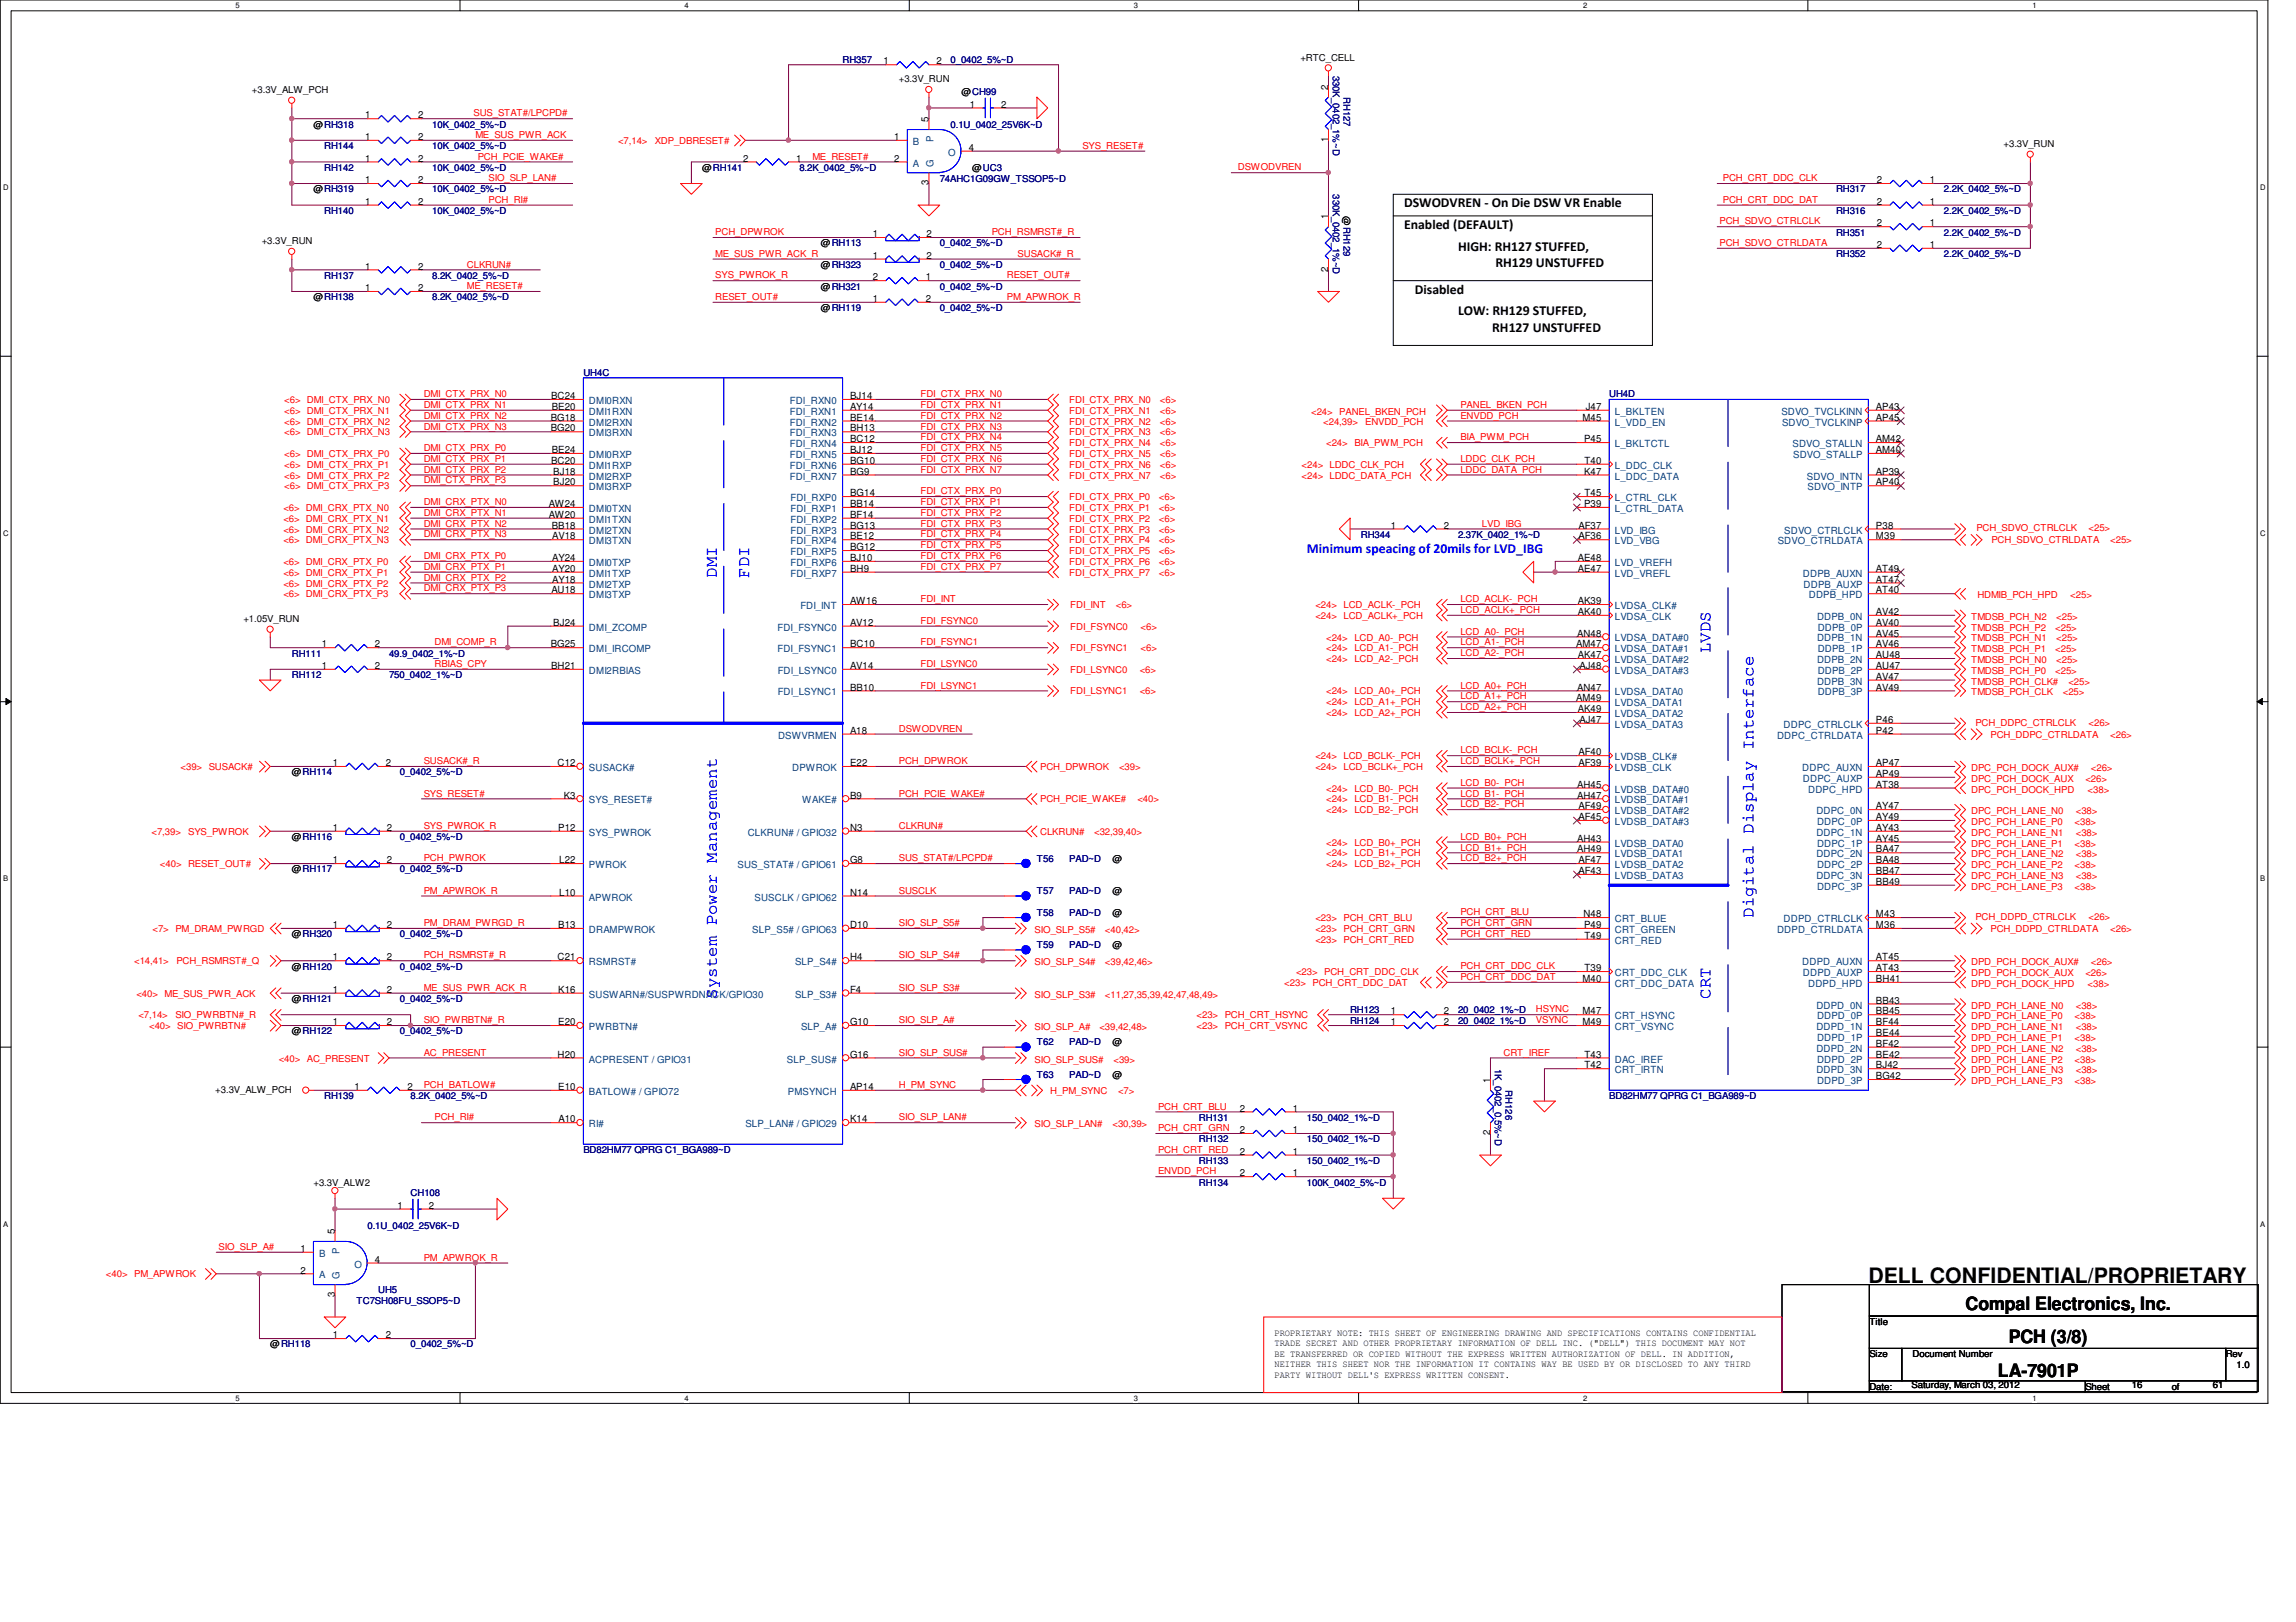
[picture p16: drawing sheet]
<svg xmlns="http://www.w3.org/2000/svg" width="297mm" height="210mm" viewBox="0 0 297 210" stroke-linecap="round" stroke-linejoin="round" font-family="sans-serif">
<defs><g id="words">
<text font-size="2.8" x="241.7" y="166">DELL CONFIDENTIAL/PROPRIETARY</text>
<g font-size="2.4">
<text x="254.3" y="169.5">Compal Electronics, Inc.</text>
<text x="259.9" y="173.7">PCH (3/8)</text>
<text x="258.5" y="178.2">LA-7901P</text>
</g>
<g font-size="2.2" fill="#00f">
<text x="92.7" y="74.8" transform="rotate(-90 92.7 74.8)">DMI</text>
<text x="96.9" y="74.8" transform="rotate(-90 96.9 74.8)">FDI</text>
<text x="221.3" y="84.5" transform="rotate(-90 221.3 84.5)">LVDS</text>
<text x="226.9" y="118.7" transform="rotate(-90 226.9 118.7)">Digital Display Interface</text>
<text x="92.7" y="129.2" transform="rotate(-90 92.7 129.2)">System Power Management</text>
<text x="221.3" y="129.2" transform="rotate(-90 221.3 129.2)">CRT</text>
</g>
<g font-size="1.8">
<text x="181.6" y="26.8">DSWODVREN - On Die DSW VR Enable</text>
<text x="181.6" y="29.6">Enabled (DEFAULT)</text>
<text x="188.6" y="32.4">HIGH: RH127 STUFFED,</text>
<text x="193.5" y="34.6">RH129 UNSTUFFED</text>
<text x="183" y="38">Disabled</text>
<text x="188.6" y="40.8">LOW: RH129 STUFFED,</text>
<text x="193.1" y="43">RH127 UNSTUFFED</text>
</g>
<text font-size="1.8" fill="#00f" x="169.1" y="71.5">Minimum speacing of 20mils for LVD_IBG</text>
<g font-size="1.3">
<text x="114.3" y="8.3">1</text>
<text x="121.2" y="8.3">2</text>
<text x="171.8" y="11.6" transform="rotate(-90 171.8 11.6)">2</text>
<text x="47.2" y="15.3">1</text>
<text x="54.1" y="15.3">2</text>
<text x="120.1" y="15.8" transform="rotate(-90 120.1 15.8)">5</text>
<text x="125.5" y="13.9">1</text>
<text x="129.5" y="13.9">2</text>
<text x="47.2" y="20.9">1</text>
<text x="47.2" y="23.7">1</text>
<text x="47.2" y="18.1">1</text>
<text x="54.1" y="20.9">2</text>
<text x="54.1" y="23.7">2</text>
<text x="54.1" y="18.1">2</text>
<text x="96.1" y="20.9">2</text>
<text x="103" y="20.9">1</text>
<text x="115.7" y="18.1">1</text>
<text x="115.7" y="20.9">2</text>
<text x="125.3" y="19.5">4</text>
<text x="171.8" y="18.4" transform="rotate(-90 171.8 18.4)">1</text>
<text x="242.8" y="23.7">2</text>
<text x="249.7" y="23.7">1</text>
<text x="47.2" y="26.5">1</text>
<text x="54.1" y="26.5">2</text>
<text x="120.1" y="24" transform="rotate(-90 120.1 24)">3</text>
<text x="171.8" y="28.4" transform="rotate(-90 171.8 28.4)">1</text>
<text x="242.8" y="29.3">2</text>
<text x="242.8" y="26.5">2</text>
<text x="249.7" y="29.3">1</text>
<text x="249.7" y="26.5">1</text>
<text x="47.2" y="34.9">1</text>
<text x="54.1" y="34.9">2</text>
<text x="112.9" y="33.5">1</text>
<text x="112.9" y="30.7">1</text>
<text x="119.9" y="33.5">2</text>
<text x="119.9" y="30.7">2</text>
<text x="171.8" y="35.2" transform="rotate(-90 171.8 35.2)">2</text>
<text x="242.8" y="32.1">2</text>
<text x="249.7" y="32.1">1</text>
<text x="47.2" y="37.7">1</text>
<text x="54.1" y="37.7">2</text>
<text x="112.9" y="36.3">2</text>
<text x="112.9" y="39.1">1</text>
<text x="119.8" y="36.3">1</text>
<text x="119.8" y="39.1">2</text>
<text x="71.3" y="51.6">BC24</text>
<text x="71.4" y="53">BE20</text>
<text x="110" y="51.6">BJ14</text>
<text x="110" y="53">AY14</text>
<text x="205.1" y="53">J47</text>
<text x="242.7" y="53">AP43</text>
<text x="71.2" y="54.4">BG18</text>
<text x="71.2" y="55.8">BG20</text>
<text x="71.4" y="58.6">BE24</text>
<text x="110" y="54.4">BE14</text>
<text x="110" y="55.8">BH13</text>
<text x="110" y="57.2">BC12</text>
<text x="110" y="58.6">BJ12</text>
<text x="204.7" y="54.4">M45</text>
<text x="204.9" y="57.2">P45</text>
<text x="242.7" y="54.4">AP45</text>
<text x="242.7" y="58.6">AM40</text>
<text x="242.7" y="57.2">AM42</text>
<text x="71" y="65.6">AW24</text>
<text x="71.3" y="60">BC20</text>
<text x="71.6" y="61.4">BJ18</text>
<text x="71.6" y="62.8">BJ20</text>
<text x="110" y="64.2">BG14</text>
<text x="110" y="65.6">BB14</text>
<text x="110" y="60">BG10</text>
<text x="110" y="61.4">BG9</text>
<text x="204.9" y="65.6">P39</text>
<text x="204.9" y="61.4">K47</text>
<text x="205" y="64.2">T45</text>
<text x="205" y="60">T40</text>
<text x="242.7" y="62.8">AP40</text>
<text x="242.7" y="61.4">AP39</text>
<text x="71" y="67">AW20</text>
<text x="71.4" y="68.4">BB18</text>
<text x="71.5" y="69.8">AV18</text>
<text x="110" y="67">BF14</text>
<text x="110" y="68.4">BG13</text>
<text x="110" y="69.8">BE12</text>
<text x="110" y="71.2">BG12</text>
<text x="180" y="68.4">1</text>
<text x="186.8" y="68.4">2</text>
<text x="204.2" y="68.4">AF37</text>
<text x="204.2" y="69.8">AF36</text>
<text x="242.7" y="68.4">P38</text>
<text x="242.7" y="69.8">M39</text>
<text x="71.3" y="76.8">AU18</text>
<text x="71.5" y="72.6">AY24</text>
<text x="71.5" y="74">AY20</text>
<text x="71.5" y="75.4">AY18</text>
<text x="110" y="72.6">BJ10</text>
<text x="110" y="74">BH9</text>
<text x="204.1" y="72.6">AE48</text>
<text x="204.1" y="74">AE47</text>
<text x="242.7" y="76.8">AT40</text>
<text x="242.7" y="75.4">AT47</text>
<text x="242.7" y="74">AT49</text>
<text x="41.7" y="83.8">1</text>
<text x="48.5" y="83.8">2</text>
<text x="71.2" y="83.8">BG25</text>
<text x="71.6" y="81">BJ24</text>
<text x="110" y="81">AV12</text>
<text x="110" y="83.8">BC10</text>
<text x="110" y="78.2">AW16</text>
<text x="203.9" y="83.8">AM47</text>
<text x="204" y="82.4">AN48</text>
<text x="204.1" y="78.2">AK39</text>
<text x="204.1" y="79.6">AK40</text>
<text x="242.7" y="79.6">AV42</text>
<text x="242.7" y="82.4">AV45</text>
<text x="242.7" y="81">AV40</text>
<text x="242.7" y="83.8">AV46</text>
<text x="41.7" y="86.6">1</text>
<text x="48.5" y="86.6">2</text>
<text x="71.3" y="86.6">BH21</text>
<text x="110" y="86.6">AV14</text>
<text x="110" y="89.4">BB10</text>
<text x="204" y="89.4">AN47</text>
<text x="204.1" y="85.2">AK47</text>
<text x="204.3" y="86.6">AJ48</text>
<text x="242.7" y="85.2">AU48</text>
<text x="242.7" y="88">AV47</text>
<text x="242.7" y="86.6">AU47</text>
<text x="242.7" y="89.4">AV49</text>
<text x="110" y="95">A18</text>
<text x="203.9" y="90.8">AM49</text>
<text x="204.1" y="92.2">AK49</text>
<text x="204.3" y="93.6">AJ47</text>
<text x="242.7" y="93.6">P46</text>
<text x="242.7" y="95">P42</text>
<text x="43" y="99.1">1</text>
<text x="49.9" y="99.1">2</text>
<text x="72.1" y="99.1">C12</text>
<text x="110" y="99.1">E22</text>
<text x="204" y="101.9">AH45</text>
<text x="204.2" y="97.7">AF40</text>
<text x="204.2" y="99.1">AF39</text>
<text x="242.7" y="99.1">AP47</text>
<text x="242.7" y="100.5">AP49</text>
<text x="242.7" y="101.9">AT38</text>
<text x="43" y="107.5">1</text>
<text x="50" y="107.5">2</text>
<text x="72.2" y="107.5">P12</text>
<text x="72.9" y="103.3">K3</text>
<text x="110" y="103.3">B9</text>
<text x="110" y="107.5">N3</text>
<text x="204" y="103.3">AH47</text>
<text x="204.2" y="104.7">AF49</text>
<text x="204.2" y="106.1">AF45</text>
<text x="242.7" y="106.1">AY49</text>
<text x="242.7" y="104.7">AY47</text>
<text x="242.7" y="107.5">AY43</text>
<text x="43" y="111.7">1</text>
<text x="50" y="111.7">2</text>
<text x="72.3" y="111.7">L22</text>
<text x="110" y="111.7">G8</text>
<text x="204" y="108.9">AH43</text>
<text x="204" y="110.3">AH49</text>
<text x="204.2" y="111.7">AF47</text>
<text x="204.2" y="113.1">AF43</text>
<text x="242.7" y="108.9">AY45</text>
<text x="242.7" y="111.7">BA48</text>
<text x="242.7" y="110.3">BA47</text>
<text x="242.7" y="113.1">BB47</text>
<text x="72.3" y="115.9">L10</text>
<text x="110" y="115.9">N14</text>
<text x="204.8" y="118.7">N48</text>
<text x="242.7" y="118.7">M43</text>
<text x="242.7" y="114.5">BB49</text>
<text x="43" y="120.1">1</text>
<text x="43" y="124.3">1</text>
<text x="50" y="120.1">2</text>
<text x="50" y="124.3">2</text>
<text x="72.1" y="124.3">C21</text>
<text x="72.2" y="120.1">B13</text>
<text x="110" y="120.1">D10</text>
<text x="110" y="124.3">H4</text>
<text x="204.9" y="120.1">P49</text>
<text x="205" y="125.7">T39</text>
<text x="205" y="121.5">T49</text>
<text x="242.7" y="120.1">M36</text>
<text x="242.7" y="124.3">AT45</text>
<text x="242.7" y="125.7">AT43</text>
<text x="43" y="128.5">1</text>
<text x="50" y="128.5">2</text>
<text x="72.2" y="128.5">K16</text>
<text x="110" y="128.5">F4</text>
<text x="180" y="131.3">1</text>
<text x="186.8" y="131.3">2</text>
<text x="204.7" y="127.1">M40</text>
<text x="204.7" y="131.3">M47</text>
<text x="242.7" y="131.3">BB45</text>
<text x="242.7" y="129.9">BB43</text>
<text x="242.7" y="127.1">BH41</text>
<text x="43" y="132.7">1</text>
<text x="50" y="132.7">2</text>
<text x="72.1" y="136.9">H20</text>
<text x="72.2" y="132.7">E20</text>
<text x="110" y="136.9">G16</text>
<text x="110" y="132.7">G10</text>
<text x="180" y="132.7">1</text>
<text x="186.8" y="132.7">2</text>
<text x="204.7" y="132.7">M49</text>
<text x="205" y="136.9">T43</text>
<text x="242.7" y="136.9">BE42</text>
<text x="242.7" y="134.1">BE44</text>
<text x="242.7" y="135.5">BF42</text>
<text x="242.7" y="132.7">BF44</text>
<text x="45.8" y="141.1">1</text>
<text x="52.7" y="141.1">2</text>
<text x="72.2" y="141.1">E10</text>
<text x="110" y="141.1">AP14</text>
<text x="160.4" y="143.8">2</text>
<text x="167.3" y="143.8">1</text>
<text x="192.8" y="140.1" transform="rotate(-90 192.8 140.1)">1</text>
<text x="205" y="138.3">T42</text>
<text x="242.7" y="139.7">BG42</text>
<text x="242.7" y="138.3">BJ42</text>
<text x="72.3" y="145.2">A10</text>
<text x="110" y="145.2">K14</text>
<text x="160.4" y="149.4">2</text>
<text x="160.4" y="146.6">2</text>
<text x="167.3" y="149.4">1</text>
<text x="167.3" y="146.6">1</text>
<text x="192.8" y="146.9" transform="rotate(-90 192.8 146.9)">2</text>
<text x="160.4" y="152.2">2</text>
<text x="167.3" y="152.2">1</text>
<text x="43.3" y="159.7" transform="rotate(-90 43.3 159.7)">5</text>
<text x="51.4" y="156.4">1</text>
<text x="55.5" y="156.4">2</text>
<text x="38.9" y="162">1</text>
<text x="38.9" y="164.8">2</text>
<text x="43.3" y="167.9" transform="rotate(-90 43.3 167.9)">3</text>
<text x="48.5" y="163.4">4</text>
<text x="43" y="173.2">1</text>
<text x="49.9" y="173.2">2</text>
</g>
<g font-size="1.3" fill="#004080">
<text x="118.1" y="18.8">B</text>
<text x="118.1" y="21.5">A</text>
<text x="120.8" y="21.6" transform="rotate(-90 120.8 21.6)">G</text>
<text x="120.8" y="18.3" transform="rotate(-90 120.8 18.3)">P</text>
<text x="122.7" y="20.2">O</text>
<text x="76.2" y="52.3">DMI0RXN</text>
<text x="76.2" y="53.7">DMI1RXN</text>
<text x="102.2" y="52.3">FDI_RXN0</text>
<text x="102.2" y="53.7">FDI_RXN1</text>
<text x="208.9" y="53.7">L_BKLTEN</text>
<text x="230.5" y="53.7">SDVO_TVCLKINN</text>
<text x="76.2" y="55.1">DMI2RXN</text>
<text x="76.2" y="56.5">DMI3RXN</text>
<text x="76.2" y="59.3">DMI0RXP</text>
<text x="102.2" y="55.1">FDI_RXN2</text>
<text x="102.2" y="56.5">FDI_RXN3</text>
<text x="102.2" y="57.9">FDI_RXN4</text>
<text x="102.2" y="59.3">FDI_RXN5</text>
<text x="208.9" y="57.9">L_BKLTCTL</text>
<text x="208.9" y="55.1">L_VDD_EN</text>
<text x="230.5" y="55.1">SDVO_TVCLKINP</text>
<text x="231.9" y="57.9">SDVO_STALLN</text>
<text x="232" y="59.3">SDVO_STALLP</text>
<text x="76.2" y="60.7">DMI1RXP</text>
<text x="76.2" y="62.1">DMI2RXP</text>
<text x="76.2" y="63.5">DMI3RXP</text>
<text x="102.2" y="60.7">FDI_RXN6</text>
<text x="102.2" y="62.1">FDI_RXN7</text>
<text x="102.3" y="64.9">FDI_RXP0</text>
<text x="208.9" y="64.9">L_CTRL_CLK</text>
<text x="208.9" y="60.7">L_DDC_CLK</text>
<text x="208.9" y="62.1">L_DDC_DATA</text>
<text x="233.8" y="62.1">SDVO_INTN</text>
<text x="233.8" y="63.5">SDVO_INTP</text>
<text x="76.2" y="66.3">DMI0TXN</text>
<text x="76.2" y="67.6">DMI1TXN</text>
<text x="76.2" y="69">DMI2TXN</text>
<text x="76.2" y="70.4">DMI3TXN</text>
<text x="102.3" y="66.3">FDI_RXP1</text>
<text x="102.3" y="67.6">FDI_RXP2</text>
<text x="102.3" y="69">FDI_RXP3</text>
<text x="102.3" y="70.4">FDI_RXP4</text>
<text x="102.3" y="71.8">FDI_RXP5</text>
<text x="208.9" y="66.3">L_CTRL_DATA</text>
<text x="208.9" y="69">LVD_IBG</text>
<text x="208.9" y="70.4">LVD_VBG</text>
<text x="230" y="70.4">SDVO_CTRLDATA</text>
<text x="230.8" y="69">SDVO_CTRLCLK</text>
<text x="76.2" y="73.2">DMI0TXP</text>
<text x="76.2" y="74.6">DMI1TXP</text>
<text x="76.2" y="76">DMI2TXP</text>
<text x="76.2" y="77.4">DMI3TXP</text>
<text x="102.3" y="73.2">FDI_RXP6</text>
<text x="102.3" y="74.6">FDI_RXP7</text>
<text x="208.9" y="73.2">LVD_VREFH</text>
<text x="208.9" y="74.6">LVD_VREFL</text>
<text x="233.3" y="74.6">DDPB_AUXN</text>
<text x="233.3" y="76">DDPB_AUXP</text>
<text x="234" y="77.4">DDPB_HPD</text>
<text x="76.2" y="81.6">DMI_ZCOMP</text>
<text x="100.6" y="81.6">FDI_FSYNC0</text>
<text x="103.5" y="78.8">FDI_INT</text>
<text x="208.9" y="78.8">LVDSA_CLK#</text>
<text x="208.9" y="80.2">LVDSA_CLK</text>
<text x="208.9" y="83">LVDSA_DATA#0</text>
<text x="235.1" y="80.2">DDPB_0N</text>
<text x="235.1" y="83">DDPB_1N</text>
<text x="235.2" y="81.6">DDPB_0P</text>
<text x="76.2" y="84.4">DMI_IRCOMP</text>
<text x="76.2" y="87.2">DMI2RBIAS</text>
<text x="100.6" y="84.4">FDI_FSYNC1</text>
<text x="100.6" y="87.2">FDI_LSYNC0</text>
<text x="208.9" y="84.4">LVDSA_DATA#1</text>
<text x="208.9" y="85.8">LVDSA_DATA#2</text>
<text x="208.9" y="87.2">LVDSA_DATA#3</text>
<text x="235.1" y="85.8">DDPB_2N</text>
<text x="235.1" y="88.6">DDPB_3N</text>
<text x="235.2" y="84.4">DDPB_1P</text>
<text x="235.2" y="87.2">DDPB_2P</text>
<text x="100.6" y="90">FDI_LSYNC1</text>
<text x="100.7" y="95.6">DSWVRMEN</text>
<text x="208.9" y="90">LVDSA_DATA0</text>
<text x="208.9" y="91.4">LVDSA_DATA1</text>
<text x="208.9" y="92.8">LVDSA_DATA2</text>
<text x="208.9" y="94.2">LVDSA_DATA3</text>
<text x="229.9" y="95.6">DDPC_CTRLDATA</text>
<text x="230.8" y="94.2">DDPC_CTRLCLK</text>
<text x="235.2" y="90">DDPB_3P</text>
<text x="76.2" y="99.8">SUSACK#</text>
<text x="102.5" y="99.8">DPWROK</text>
<text x="208.9" y="98.4">LVDSB_CLK#</text>
<text x="208.9" y="99.8">LVDSB_CLK</text>
<text x="233.2" y="99.8">DDPC_AUXN</text>
<text x="233.3" y="101.2">DDPC_AUXP</text>
<text x="76.2" y="104">SYS_RESET#</text>
<text x="103.8" y="104">WAKE#</text>
<text x="208.9" y="102.6">LVDSB_DATA#0</text>
<text x="208.9" y="104">LVDSB_DATA#1</text>
<text x="208.9" y="105.4">LVDSB_DATA#2</text>
<text x="208.9" y="106.8">LVDSB_DATA#3</text>
<text x="233.9" y="102.6">DDPC_HPD</text>
<text x="235" y="105.4">DDPC_0N</text>
<text x="235.1" y="106.8">DDPC_0P</text>
<text x="76.2" y="108.2">SYS_PWROK</text>
<text x="76.2" y="112.4">PWROK</text>
<text x="95.4" y="112.4">SUS_STAT# / GPIO61</text>
<text x="96.7" y="108.2">CLKRUN# / GPIO32</text>
<text x="208.9" y="109.6">LVDSB_DATA0</text>
<text x="208.9" y="111">LVDSB_DATA1</text>
<text x="208.9" y="112.4">LVDSB_DATA2</text>
<text x="208.9" y="113.7">LVDSB_DATA3</text>
<text x="235" y="108.2">DDPC_1N</text>
<text x="235" y="111">DDPC_2N</text>
<text x="235" y="113.7">DDPC_3N</text>
<text x="235.1" y="109.6">DDPC_1P</text>
<text x="235.1" y="112.4">DDPC_2P</text>
<text x="76.2" y="116.5">APWROK</text>
<text x="97.6" y="116.5">SUSCLK / GPIO62</text>
<text x="208.9" y="119.3">CRT_BLUE</text>
<text x="230.8" y="119.3">DDPD_CTRLCLK</text>
<text x="235.1" y="115.1">DDPC_3P</text>
<text x="76.2" y="124.9">RSMRST#</text>
<text x="76.2" y="120.7">DRAMPWROK</text>
<text x="97.3" y="120.7">SLP_S5# / GPIO63</text>
<text x="102.9" y="124.9">SLP_S4#</text>
<text x="208.9" y="120.7">CRT_GREEN</text>
<text x="208.9" y="122.1">CRT_RED</text>
<text x="229.9" y="120.7">DDPD_CTRLDATA</text>
<text x="233.2" y="124.9">DDPD_AUXN</text>
<text x="76.2" y="129.1">SUSWARN#/SUSPWRDNACK/GPIO30</text>
<text x="102.9" y="129.1">SLP_S3#</text>
<text x="208.9" y="126.3">CRT_DDC_CLK</text>
<text x="208.9" y="127.7">CRT_DDC_DATA</text>
<text x="208.9" y="131.9">CRT_HSYNC</text>
<text x="233.3" y="126.3">DDPD_AUXP</text>
<text x="233.9" y="127.7">DDPD_HPD</text>
<text x="235" y="130.5">DDPD_0N</text>
<text x="235.1" y="131.9">DDPD_0P</text>
<text x="76.2" y="133.3">PWRBTN#</text>
<text x="76.2" y="137.5">ACPRESENT / GPIO31</text>
<text x="101.8" y="137.5">SLP_SUS#</text>
<text x="103.6" y="133.3">SLP_A#</text>
<text x="208.9" y="133.3">CRT_VSYNC</text>
<text x="208.9" y="137.5">DAC_IREF</text>
<text x="235" y="136.1">DDPD_2N</text>
<text x="235" y="133.3">DDPD_1N</text>
<text x="235.1" y="137.5">DDPD_2P</text>
<text x="235.1" y="134.7">DDPD_1P</text>
<text x="76.2" y="141.7">BATLOW# / GPIO72</text>
<text x="101.9" y="141.7">PMSYNCH</text>
<text x="208.9" y="138.9">CRT_IRTN</text>
<text x="235" y="138.9">DDPD_3N</text>
<text x="235.1" y="140.3">DDPD_3P</text>
<text x="76.2" y="145.9">RI#</text>
<text x="96.4" y="145.9">SLP_LAN# / GPIO29</text>
<text x="41.3" y="162.6">B</text>
<text x="41.3" y="165.4">A</text>
<text x="43.9" y="165.5" transform="rotate(-90 43.9 165.5)">G</text>
<text x="43.9" y="162.2" transform="rotate(-90 43.9 162.2)">P</text>
<text x="45.8" y="164">O</text>
</g>
<g font-size="1.2" fill="#000080">
<text x="109" y="8.1">RH357</text>
<text x="123" y="8.1">0_0402_5%~D</text>
<text x="172.4" y="9.8" transform="rotate(90 172.4 9.8)">330K_0402_1%~D</text>
<text x="55.9" y="16.5">10K_0402_5%~D</text>
<text x="123" y="16.5">0.1U_0402_25V6K~D</text>
<text x="173.8" y="12.6" transform="rotate(90 173.8 12.6)">RH127</text>
<text x="41.9" y="22.1">RH142</text>
<text x="41.9" y="19.3">RH144</text>
<text x="55.9" y="22.1">10K_0402_5%~D</text>
<text x="55.9" y="19.3">10K_0402_5%~D</text>
<text x="103.4" y="22.1">8.2K_0402_5%~D</text>
<text x="121.6" y="23.5">74AHC1G09GW_TSSOP5~D</text>
<text x="41.9" y="27.7">RH140</text>
<text x="55.9" y="24.9">10K_0402_5%~D</text>
<text x="55.9" y="27.7">10K_0402_5%~D</text>
<text x="172.4" y="25.1" transform="rotate(90 172.4 25.1)">330K_0402_1%~D</text>
<text x="237.5" y="24.9">RH317</text>
<text x="237.5" y="27.7">RH316</text>
<text x="251.5" y="24.9">2.2K_0402_5%~D</text>
<text x="251.5" y="27.7">2.2K_0402_5%~D</text>
<text x="121.6" y="34.7">0_0402_5%~D</text>
<text x="121.6" y="31.9">0_0402_5%~D</text>
<text x="237.5" y="30.5">RH351</text>
<text x="237.5" y="33.3">RH352</text>
<text x="251.5" y="30.5">2.2K_0402_5%~D</text>
<text x="251.5" y="33.3">2.2K_0402_5%~D</text>
<text x="41.9" y="36.1">RH137</text>
<text x="55.9" y="36.1">8.2K_0402_5%~D</text>
<text x="55.9" y="38.9">8.2K_0402_5%~D</text>
<text x="121.6" y="37.5">0_0402_5%~D</text>
<text x="121.6" y="40.3">0_0402_5%~D</text>
<text x="75.5" y="48.6">UH4C</text>
<text x="208.2" y="51.4">UH4D</text>
<text x="176.1" y="69.6">RH344</text>
<text x="188.6" y="69.6">2.37K_0402_1%~D</text>
<text x="37.8" y="85">RH111</text>
<text x="37.8" y="87.8">RH112</text>
<text x="50.3" y="85">49.9_0402_1%~D</text>
<text x="50.3" y="87.8">750_0402_1%~D</text>
<text x="51.7" y="100.3">0_0402_5%~D</text>
<text x="51.7" y="108.7">0_0402_5%~D</text>
<text x="51.7" y="112.9">0_0402_5%~D</text>
<text x="134.2" y="111.5">T56</text>
<text x="138.3" y="111.5">PAD~D</text>
<text x="134.2" y="115.7">T57</text>
<text x="134.2" y="118.5">T58</text>
<text x="138.3" y="115.7">PAD~D</text>
<text x="138.3" y="118.5">PAD~D</text>
<text x="51.7" y="121.3">0_0402_5%~D</text>
<text x="51.7" y="125.5">0_0402_5%~D</text>
<text x="134.2" y="122.7">T59</text>
<text x="138.3" y="122.7">PAD~D</text>
<text x="51.7" y="129.7">0_0402_5%~D</text>
<text x="174.7" y="131.1">RH123</text>
<text x="188.6" y="131.1">20_0402_1%~D</text>
<text x="51.7" y="133.9">0_0402_5%~D</text>
<text x="134.2" y="135.3">T62</text>
<text x="138.3" y="135.3">PAD~D</text>
<text x="174.7" y="132.5">RH124</text>
<text x="188.6" y="132.5">20_0402_1%~D</text>
<text x="41.9" y="142.2">RH139</text>
<text x="53.1" y="142.2">8.2K_0402_5%~D</text>
<text x="134.2" y="139.4">T63</text>
<text x="138.3" y="139.4">PAD~D</text>
<text x="193.4" y="138.3" transform="rotate(90 193.4 138.3)">1K_0402_0.5%~D</text>
<text x="194.8" y="141.1" transform="rotate(90 194.8 141.1)">RH126</text>
<text x="208.2" y="142.2">BD82HM77 QPRG C1_BGA989~D</text>
<text x="75.5" y="149.2">BD82HM77 QPRG C1_BGA989~D</text>
<text x="155.1" y="147.8">RH132</text>
<text x="155.1" y="145">RH131</text>
<text x="169.1" y="147.8">150_0402_1%~D</text>
<text x="169.1" y="145">150_0402_1%~D</text>
<text x="53.1" y="154.8">CH108</text>
<text x="155.1" y="150.6">RH133</text>
<text x="155.1" y="153.4">RH134</text>
<text x="169.1" y="150.6">150_0402_1%~D</text>
<text x="169.1" y="153.4">100K_0402_5%~D</text>
<text x="47.5" y="159">0.1U_0402_25V6K~D</text>
<text x="48.9" y="167.4">UH5</text>
<text x="46.1" y="168.8">TC7SH08FU_SSOP5~D</text>
<text x="53.1" y="174.4">0_0402_5%~D</text>
</g>
<g font-size="1.2">
<text x="116.3" y="10.6">+3.3V_RUN</text>
<text x="168.2" y="7.8">+RTC_CELL</text>
<text x="32.6" y="12">+3.3V_ALW_PCH</text>
<text x="40.6" y="16.5">@RH318</text>
<text x="124.4" y="12.3">@CH99</text>
<text x="90.8" y="22.1">@RH141</text>
<text x="125.8" y="22.1">@UC3</text>
<text x="259.2" y="19">+3.3V_RUN</text>
<text x="40.6" y="24.9">@RH319</text>
<text x="173.8" y="27.9" transform="rotate(90 173.8 27.9)">@RH129</text>
<text x="33.9" y="31.6">+3.3V_RUN</text>
<text x="106.2" y="34.7">@RH323</text>
<text x="106.2" y="31.9">@RH113</text>
<text x="40.6" y="38.9">@RH138</text>
<text x="106.2" y="37.5">@RH321</text>
<text x="106.2" y="40.3">@RH119</text>
<text x="31.5" y="80.5">+1.05V_RUN</text>
<text x="37.8" y="100.3">@RH114</text>
<text x="37.8" y="108.7">@RH116</text>
<text x="37.8" y="112.9">@RH117</text>
<text x="143.9" y="111.5">@</text>
<text x="143.9" y="115.7">@</text>
<text x="143.9" y="118.5">@</text>
<text x="37.8" y="121.3">@RH320</text>
<text x="37.8" y="125.5">@RH120</text>
<text x="143.9" y="122.7">@</text>
<text x="37.8" y="129.7">@RH121</text>
<text x="37.8" y="133.9">@RH122</text>
<text x="143.9" y="135.3">@</text>
<text x="27.9" y="141.4">+3.3V_ALW_PCH</text>
<text x="143.9" y="139.4">@</text>
<text x="40.6" y="153.4">+3.3V_ALW2</text>
<text x="164.9" y="172.8">PROPRIETARY NOTE: THIS SHEET OF ENGINEERING DRAWING AND SPECIFICATIONS CONTAINS CONFIDENTIAL</text>
<text x="241.8" y="171.4">Title</text>
<text x="35" y="174.4">@RH118</text>
<text x="164.9" y="174.2">TRADE SECRET AND OTHER PROPRIETARY INFORMATION OF DELL INC. (&quot;DELL&quot;) THIS DOCUMENT MAY NOT</text>
<text x="164.9" y="175.6">BE TRANSFERRED OR COPIED WITHOUT THE EXPRESS WRITTEN AUTHORIZATION OF DELL. IN ADDITION,</text>
<text x="164.9" y="176.9">NEITHER THIS SHEET NOR THE INFORMATION IT CONTAINS WAY BE USED BY OR DISCLOSED TO ANY THIRD</text>
<text x="164.9" y="178.3">PARTY WITHOUT DELL'S EXPRESS WRITTEN CONSENT.</text>
<text x="241.8" y="179.8">Date:</text>
<text x="241.8" y="175.6">Size</text>
<text x="247.3" y="179.7">Saturday, March 03, 2012</text>
<text x="247.4" y="175.6">Document Number</text>
<text x="269.8" y="179.8">Sheet</text>
<text x="275.8" y="179.7">16</text>
<text x="281" y="179.8">of</text>
<text x="286.3" y="179.7">61</text>
<text x="287.9" y="175.6">Rev</text>
<text x="289.3" y="177">1.0</text>
</g>
<g font-size="1.2" fill="#f00">
<text x="61.3" y="15.1">SUS_STAT#/LPCPD#</text>
<text x="61.5" y="17.9">ME_SUS_PWR_ACK</text>
<text x="61.8" y="20.7">PCH_PCIE_WAKE#</text>
<text x="63.2" y="23.5">SIO_SLP_LAN#</text>
<text x="80" y="18.6">&lt;7,14&gt;</text>
<text x="84.7" y="18.6">XDP_DBRESET#</text>
<text x="105.1" y="20.7">ME_RESET#</text>
<text x="140" y="19.3">SYS_RESET#</text>
<text x="160.1" y="22.1">DSWODVREN</text>
<text x="222.9" y="23.5">PCH_CRT_DDC_CLK</text>
<text x="63.2" y="26.2">PCH_RI#</text>
<text x="222.5" y="29">PCH_SDVO_CTRLCLK</text>
<text x="222.9" y="26.2">PCH_CRT_DDC_DAT</text>
<text x="60.4" y="34.6">CLKRUN#</text>
<text x="92.5" y="30.4">PCH_DPWROK</text>
<text x="92.5" y="33.2">ME_SUS_PWR_ACK_R</text>
<text x="128.3" y="30.4">PCH_RSMRST#_R</text>
<text x="131.7" y="33.2">SUSACK#_R</text>
<text x="222.5" y="31.8">PCH_SDVO_CTRLDATA</text>
<text x="60.4" y="37.4">ME_RESET#</text>
<text x="92.5" y="36">SYS_PWROK_R</text>
<text x="92.5" y="38.8">RESET_OUT#</text>
<text x="130.3" y="36">RESET_OUT#</text>
<text x="130.3" y="38.8">PM_APWROK_R</text>
<text x="36.8" y="53.6">&lt;6&gt; DMI_CTX_PRX_N1</text>
<text x="36.8" y="52.2">&lt;6&gt; DMI_CTX_PRX_N0</text>
<text x="54.8" y="52.8">DMI_CTX_PRX_N1</text>
<text x="54.8" y="51.4">DMI_CTX_PRX_N0</text>
<text x="119.1" y="51.4">FDI_CTX_PRX_N0</text>
<text x="119.1" y="52.8">FDI_CTX_PRX_N1</text>
<text x="138.3" y="52.2">FDI_CTX_PRX_N0</text>
<text x="138.3" y="53.6">FDI_CTX_PRX_N1</text>
<text x="150.1" y="52.2">&lt;6&gt;</text>
<text x="150.1" y="53.6">&lt;6&gt;</text>
<text x="169.6" y="53.7">&lt;24&gt; PANEL_BKEN_PCH</text>
<text x="188.9" y="52.8">PANEL_BKEN_PCH</text>
<text x="36.8" y="59.1">&lt;6&gt; DMI_CTX_PRX_P0</text>
<text x="36.8" y="56.3">&lt;6&gt; DMI_CTX_PRX_N3</text>
<text x="36.8" y="54.9">&lt;6&gt; DMI_CTX_PRX_N2</text>
<text x="54.8" y="58.4">DMI_CTX_PRX_P0</text>
<text x="54.8" y="54.2">DMI_CTX_PRX_N2</text>
<text x="54.8" y="55.6">DMI_CTX_PRX_N3</text>
<text x="54.8" y="59.8">DMI_CTX_PRX_P1</text>
<text x="119.1" y="54.2">FDI_CTX_PRX_N2</text>
<text x="119.1" y="55.6">FDI_CTX_PRX_N3</text>
<text x="119.1" y="57">FDI_CTX_PRX_N4</text>
<text x="119.1" y="58.4">FDI_CTX_PRX_N5</text>
<text x="119.1" y="59.8">FDI_CTX_PRX_N6</text>
<text x="138.3" y="54.9">FDI_CTX_PRX_N2</text>
<text x="138.3" y="56.3">FDI_CTX_PRX_N3</text>
<text x="138.3" y="57.7">FDI_CTX_PRX_N4</text>
<text x="138.3" y="59.1">FDI_CTX_PRX_N5</text>
<text x="150.1" y="54.9">&lt;6&gt;</text>
<text x="150.1" y="56.3">&lt;6&gt;</text>
<text x="150.1" y="57.7">&lt;6&gt;</text>
<text x="150.1" y="59.1">&lt;6&gt;</text>
<text x="171.2" y="54.9">&lt;24,39&gt;</text>
<text x="171.6" y="57.7">&lt;24&gt; BIA_PWM_PCH</text>
<text x="176.6" y="54.9">ENVDD_PCH</text>
<text x="188.9" y="54.2">ENVDD_PCH</text>
<text x="188.9" y="57">BIA_PWM_PCH</text>
<text x="188.9" y="59.8">LDDC_CLK_PCH</text>
<text x="36.8" y="63.3">&lt;6&gt; DMI_CTX_PRX_P3</text>
<text x="36.8" y="60.5">&lt;6&gt; DMI_CTX_PRX_P1</text>
<text x="36.8" y="61.9">&lt;6&gt; DMI_CTX_PRX_P2</text>
<text x="54.8" y="61.2">DMI_CTX_PRX_P2</text>
<text x="54.8" y="62.6">DMI_CTX_PRX_P3</text>
<text x="54.8" y="65.4">DMI_CRX_PTX_N0</text>
<text x="119.1" y="61.2">FDI_CTX_PRX_N7</text>
<text x="119.1" y="64">FDI_CTX_PRX_P0</text>
<text x="119.1" y="65.4">FDI_CTX_PRX_P1</text>
<text x="138.3" y="60.5">FDI_CTX_PRX_N6</text>
<text x="138.3" y="61.9">FDI_CTX_PRX_N7</text>
<text x="138.3" y="64.7">FDI_CTX_PRX_P0</text>
<text x="149.9" y="64.7">&lt;6&gt;</text>
<text x="150.1" y="60.5">&lt;6&gt;</text>
<text x="150.1" y="61.9">&lt;6&gt;</text>
<text x="168.4" y="61.9">&lt;24&gt; LDDC_DATA_PCH</text>
<text x="168.4" y="60.5">&lt;24&gt; LDDC_CLK_PCH</text>
<text x="188.9" y="61.2">LDDC_DATA_PCH</text>
<text x="36.7" y="66.1">&lt;6&gt; DMI_CRX_PTX_N0</text>
<text x="36.7" y="68.9">&lt;6&gt; DMI_CRX_PTX_N2</text>
<text x="36.7" y="67.5">&lt;6&gt; DMI_CRX_PTX_N1</text>
<text x="36.7" y="70.3">&lt;6&gt; DMI_CRX_PTX_N3</text>
<text x="54.8" y="66.8">DMI_CRX_PTX_N1</text>
<text x="54.8" y="68.2">DMI_CRX_PTX_N2</text>
<text x="54.8" y="69.6">DMI_CRX_PTX_N3</text>
<text x="119.1" y="66.8">FDI_CTX_PRX_P2</text>
<text x="119.1" y="68.2">FDI_CTX_PRX_P3</text>
<text x="119.1" y="69.6">FDI_CTX_PRX_P4</text>
<text x="119.1" y="71">FDI_CTX_PRX_P5</text>
<text x="138.3" y="66.1">FDI_CTX_PRX_P1</text>
<text x="138.3" y="67.5">FDI_CTX_PRX_P2</text>
<text x="138.3" y="68.9">FDI_CTX_PRX_P3</text>
<text x="138.3" y="70.3">FDI_CTX_PRX_P4</text>
<text x="138.3" y="71.7">FDI_CTX_PRX_P5</text>
<text x="149.9" y="66.1">&lt;6&gt;</text>
<text x="149.9" y="67.5">&lt;6&gt;</text>
<text x="149.9" y="68.9">&lt;6&gt;</text>
<text x="149.9" y="70.3">&lt;6&gt;</text>
<text x="149.9" y="71.7">&lt;6&gt;</text>
<text x="191.7" y="68.2">LVD_IBG</text>
<text x="255.7" y="68.7">PCH_SDVO_CTRLCLK</text>
<text x="257.6" y="70.3">PCH_SDVO_CTRLDATA</text>
<text x="270.2" y="68.7">&lt;25&gt;</text>
<text x="273" y="70.3">&lt;25&gt;</text>
<text x="36.7" y="73.1">&lt;6&gt; DMI_CRX_PTX_P0</text>
<text x="36.7" y="77.3">&lt;6&gt; DMI_CRX_PTX_P3</text>
<text x="36.7" y="75.9">&lt;6&gt; DMI_CRX_PTX_P2</text>
<text x="36.7" y="74.5">&lt;6&gt; DMI_CRX_PTX_P1</text>
<text x="54.8" y="72.3">DMI_CRX_PTX_P0</text>
<text x="54.8" y="76.5">DMI_CRX_PTX_P3</text>
<text x="54.8" y="73.7">DMI_CRX_PTX_P1</text>
<text x="54.8" y="75.1">DMI_CRX_PTX_P2</text>
<text x="119.1" y="77.9">FDI_INT</text>
<text x="119.1" y="72.3">FDI_CTX_PRX_P6</text>
<text x="119.1" y="73.7">FDI_CTX_PRX_P7</text>
<text x="138.3" y="73.1">FDI_CTX_PRX_P6</text>
<text x="138.3" y="74.5">FDI_CTX_PRX_P7</text>
<text x="149.9" y="73.1">&lt;6&gt;</text>
<text x="149.9" y="74.5">&lt;6&gt;</text>
<text x="188.9" y="77.9">LCD_ACLK-_PCH</text>
<text x="255.8" y="77.4">HDMIB_PCH_HPD</text>
<text x="267.8" y="77.4">&lt;25&gt;</text>
<text x="56.2" y="83.5">DMI_COMP_R</text>
<text x="119.1" y="80.7">FDI_FSYNC0</text>
<text x="119.1" y="83.5">FDI_FSYNC1</text>
<text x="138.5" y="78.7">FDI_INT</text>
<text x="138.5" y="81.5">FDI_FSYNC0</text>
<text x="144.4" y="78.7">&lt;6&gt;</text>
<text x="147.6" y="81.5">&lt;6&gt;</text>
<text x="170.2" y="78.7">&lt;24&gt; LCD_ACLK-_PCH</text>
<text x="170.2" y="80.1">&lt;24&gt; LCD_ACLK+_PCH</text>
<text x="171.6" y="82.9">&lt;24&gt; LCD_A0-_PCH</text>
<text x="188.9" y="79.3">LCD_ACLK+_PCH</text>
<text x="188.9" y="82.1">LCD_A0-_PCH</text>
<text x="188.9" y="83.5">LCD_A1-_PCH</text>
<text x="255" y="83">TMDSB_PCH_N1</text>
<text x="255" y="80.2">TMDSB_PCH_N2</text>
<text x="255" y="81.6">TMDSB_PCH_P2</text>
<text x="265.9" y="81.6">&lt;25&gt;</text>
<text x="266" y="83">&lt;25&gt;</text>
<text x="266" y="80.2">&lt;25&gt;</text>
<text x="56.2" y="86.3">RBIAS_CPY</text>
<text x="119.1" y="89.1">FDI_LSYNC1</text>
<text x="119.1" y="86.3">FDI_LSYNC0</text>
<text x="138.5" y="84.3">FDI_FSYNC1</text>
<text x="138.5" y="89.9">FDI_LSYNC1</text>
<text x="138.5" y="87.1">FDI_LSYNC0</text>
<text x="147.4" y="89.9">&lt;6&gt;</text>
<text x="147.4" y="87.1">&lt;6&gt;</text>
<text x="147.6" y="84.3">&lt;6&gt;</text>
<text x="171.6" y="84.3">&lt;24&gt; LCD_A1-_PCH</text>
<text x="171.6" y="85.7">&lt;24&gt; LCD_A2-_PCH</text>
<text x="171.6" y="89.9">&lt;24&gt; LCD_A0+_PCH</text>
<text x="188.9" y="84.9">LCD_A2-_PCH</text>
<text x="188.9" y="89.1">LCD_A0+_PCH</text>
<text x="255" y="88.6">TMDSB_PCH_CLK#</text>
<text x="255" y="85.8">TMDSB_PCH_N0</text>
<text x="255" y="84.4">TMDSB_PCH_P1</text>
<text x="255" y="87.2">TMDSB_PCH_P0</text>
<text x="265.9" y="84.4">&lt;25&gt;</text>
<text x="265.9" y="87.2">&lt;25&gt;</text>
<text x="266" y="85.8">&lt;25&gt;</text>
<text x="267.6" y="88.6">&lt;25&gt;</text>
<text x="116.3" y="94.7">DSWODVREN</text>
<text x="171.6" y="92.7">&lt;24&gt; LCD_A2+_PCH</text>
<text x="171.6" y="91.3">&lt;24&gt; LCD_A1+_PCH</text>
<text x="188.9" y="91.9">LCD_A2+_PCH</text>
<text x="188.9" y="90.5">LCD_A1+_PCH</text>
<text x="255" y="90">TMDSB_PCH_CLK</text>
<text x="255.6" y="93.9">PCH_DDPC_CTRLCLK</text>
<text x="257.5" y="95.5">PCH_DDPC_CTRLDATA</text>
<text x="266.9" y="90">&lt;25&gt;</text>
<text x="270.2" y="93.9">&lt;26&gt;</text>
<text x="273" y="95.5">&lt;26&gt;</text>
<text x="23.4" y="99.7">&lt;39&gt; SUSACK#</text>
<text x="54.8" y="98.9">SUSACK#_R</text>
<text x="116.3" y="98.9">PCH_DPWROK</text>
<text x="134.6" y="99.7">PCH_DPWROK</text>
<text x="144.8" y="99.7">&lt;39&gt;</text>
<text x="170.2" y="98.3">&lt;24&gt; LCD_BCLK-_PCH</text>
<text x="170.2" y="99.7">&lt;24&gt; LCD_BCLK+_PCH</text>
<text x="188.9" y="98.9">LCD_BCLK+_PCH</text>
<text x="188.9" y="97.5">LCD_BCLK-_PCH</text>
<text x="188.9" y="101.7">LCD_B0-_PCH</text>
<text x="255" y="101.2">DPC_PCH_DOCK_AUX</text>
<text x="255" y="99.8">DPC_PCH_DOCK_AUX#</text>
<text x="269.8" y="101.2">&lt;26&gt;</text>
<text x="270.5" y="99.8">&lt;26&gt;</text>
<text x="54.8" y="107.3">SYS_PWROK_R</text>
<text x="54.8" y="103.1">SYS_RESET#</text>
<text x="116.3" y="103.1">PCH_PCIE_WAKE#</text>
<text x="116.3" y="107.3">CLKRUN#</text>
<text x="134.6" y="103.8">PCH_PCIE_WAKE#</text>
<text x="147.1" y="103.8">&lt;40&gt;</text>
<text x="171.6" y="102.4">&lt;24&gt; LCD_B0-_PCH</text>
<text x="171.6" y="103.8">&lt;24&gt; LCD_B1-_PCH</text>
<text x="171.6" y="105.2">&lt;24&gt; LCD_B2-_PCH</text>
<text x="188.9" y="104.5">LCD_B2-_PCH</text>
<text x="188.9" y="103.1">LCD_B1-_PCH</text>
<text x="255" y="105.4">DPC_PCH_LANE_N0</text>
<text x="255" y="106.8">DPC_PCH_LANE_P0</text>
<text x="255" y="102.6">DPC_PCH_DOCK_HPD</text>
<text x="268.4" y="106.8">&lt;38&gt;</text>
<text x="268.6" y="105.4">&lt;38&gt;</text>
<text x="270.1" y="102.6">&lt;38&gt;</text>
<text x="19.6" y="108">&lt;7,39&gt;</text>
<text x="20.7" y="112.2">&lt;40&gt; RESET_OUT#</text>
<text x="24.3" y="108">SYS_PWROK</text>
<text x="54.8" y="111.5">PCH_PWROK</text>
<text x="116.3" y="111.5">SUS_STAT#/LPCPD#</text>
<text x="134.6" y="108">CLKRUN#</text>
<text x="141.6" y="108">&lt;32,39,40&gt;</text>
<text x="171.6" y="112.2">&lt;24&gt; LCD_B2+_PCH</text>
<text x="171.6" y="109.4">&lt;24&gt; LCD_B0+_PCH</text>
<text x="171.6" y="110.8">&lt;24&gt; LCD_B1+_PCH</text>
<text x="188.9" y="108.7">LCD_B0+_PCH</text>
<text x="188.9" y="111.5">LCD_B2+_PCH</text>
<text x="188.9" y="110.1">LCD_B1+_PCH</text>
<text x="255" y="108.2">DPC_PCH_LANE_N1</text>
<text x="255" y="111">DPC_PCH_LANE_N2</text>
<text x="255" y="113.7">DPC_PCH_LANE_N3</text>
<text x="255" y="109.6">DPC_PCH_LANE_P1</text>
<text x="255" y="112.4">DPC_PCH_LANE_P2</text>
<text x="268.4" y="109.6">&lt;38&gt;</text>
<text x="268.4" y="112.4">&lt;38&gt;</text>
<text x="268.6" y="108.2">&lt;38&gt;</text>
<text x="268.6" y="111">&lt;38&gt;</text>
<text x="268.6" y="113.7">&lt;38&gt;</text>
<text x="54.8" y="119.8">PM_DRAM_PWRGD_R</text>
<text x="54.8" y="115.7">PM_APWROK_R</text>
<text x="116.3" y="119.8">SIO_SLP_S5#</text>
<text x="116.3" y="115.7">SUSCLK</text>
<text x="170.2" y="119.2">&lt;23&gt; PCH_CRT_BLU</text>
<text x="188.9" y="118.4">PCH_CRT_BLU</text>
<text x="188.9" y="119.8">PCH_CRT_GRN</text>
<text x="255" y="115.1">DPC_PCH_LANE_P3</text>
<text x="255.6" y="119">PCH_DDPD_CTRLCLK</text>
<text x="268.4" y="115.1">&lt;38&gt;</text>
<text x="270.2" y="119">&lt;26&gt;</text>
<text x="17.4" y="124.8">&lt;14,41&gt;</text>
<text x="19.7" y="120.6">&lt;7&gt; PM_DRAM_PWRGD</text>
<text x="22.8" y="124.8">PCH_RSMRST#_Q</text>
<text x="54.8" y="124">PCH_RSMRST#_R</text>
<text x="116.3" y="124">SIO_SLP_S4#</text>
<text x="133.9" y="124.9">SIO_SLP_S4#</text>
<text x="133.9" y="120.7">SIO_SLP_S5#</text>
<text x="143" y="124.9">&lt;39,42,46&gt;</text>
<text x="143" y="120.7">&lt;40,42&gt;</text>
<text x="170.2" y="120.6">&lt;23&gt; PCH_CRT_GRN</text>
<text x="170.2" y="122">&lt;23&gt; PCH_CRT_RED</text>
<text x="188.9" y="125.4">PCH_CRT_DDC_CLK</text>
<text x="188.9" y="121.2">PCH_CRT_RED</text>
<text x="255" y="124.9">DPD_PCH_DOCK_AUX#</text>
<text x="257.5" y="120.6">PCH_DDPD_CTRLDATA</text>
<text x="270.5" y="124.9">&lt;26&gt;</text>
<text x="273" y="120.6">&lt;26&gt;</text>
<text x="17.6" y="129">&lt;40&gt; ME_SUS_PWR_ACK</text>
<text x="17.9" y="131.8">&lt;7,14&gt;</text>
<text x="22.7" y="131.8">SIO_PWRBTN#_R</text>
<text x="54.8" y="128.2">ME_SUS_PWR_ACK_R</text>
<text x="116.3" y="128.2">SIO_SLP_S3#</text>
<text x="133.9" y="129.1">SIO_SLP_S3#</text>
<text x="143" y="129.1">&lt;11,27,35,39,42,47,48,49&gt;</text>
<text x="154.8" y="131.8">&lt;23&gt; PCH_CRT_HSYNC</text>
<text x="166.2" y="127.6">&lt;23&gt; PCH_CRT_DDC_DAT</text>
<text x="167.7" y="126.2">&lt;23&gt; PCH_CRT_DDC_CLK</text>
<text x="188.9" y="126.8">PCH_CRT_DDC_DAT</text>
<text x="198.7" y="131">HSYNC</text>
<text x="255" y="131.9">DPD_PCH_LANE_P0</text>
<text x="255" y="126.3">DPD_PCH_DOCK_AUX</text>
<text x="255" y="127.7">DPD_PCH_DOCK_HPD</text>
<text x="255" y="130.5">DPD_PCH_LANE_N0</text>
<text x="268.4" y="131.9">&lt;38&gt;</text>
<text x="268.6" y="130.5">&lt;38&gt;</text>
<text x="269.8" y="126.3">&lt;26&gt;</text>
<text x="270.1" y="127.7">&lt;38&gt;</text>
<text x="19.3" y="133.2">&lt;40&gt; SIO_PWRBTN#</text>
<text x="36.1" y="137.4">&lt;40&gt; AC_PRESENT</text>
<text x="54.8" y="132.4">SIO_PWRBTN#_R</text>
<text x="54.8" y="136.6">AC_PRESENT</text>
<text x="116.3" y="132.4">SIO_SLP_A#</text>
<text x="116.3" y="136.6">SIO_SLP_SUS#</text>
<text x="133.9" y="133.3">SIO_SLP_A#</text>
<text x="133.9" y="137.5">SIO_SLP_SUS#</text>
<text x="142.2" y="133.3">&lt;39,42,48&gt;</text>
<text x="144.1" y="137.5">&lt;39&gt;</text>
<text x="154.8" y="133.2">&lt;23&gt; PCH_CRT_VSYNC</text>
<text x="194.5" y="136.6">CRT_IREF</text>
<text x="198.7" y="132.4">VSYNC</text>
<text x="255" y="134.7">DPD_PCH_LANE_P1</text>
<text x="255" y="137.5">DPD_PCH_LANE_P2</text>
<text x="255" y="133.3">DPD_PCH_LANE_N1</text>
<text x="255" y="136.1">DPD_PCH_LANE_N2</text>
<text x="268.4" y="134.7">&lt;38&gt;</text>
<text x="268.4" y="137.5">&lt;38&gt;</text>
<text x="268.6" y="133.3">&lt;38&gt;</text>
<text x="268.6" y="136.1">&lt;38&gt;</text>
<text x="54.8" y="140.8">PCH_BATLOW#</text>
<text x="116.3" y="140.8">H_PM_SYNC</text>
<text x="135.8" y="141.6">H_PM_SYNC</text>
<text x="144.6" y="141.6">&lt;7&gt;</text>
<text x="149.8" y="143.6">PCH_CRT_BLU</text>
<text x="255" y="140.3">DPD_PCH_LANE_P3</text>
<text x="255" y="138.9">DPD_PCH_LANE_N3</text>
<text x="268.4" y="140.3">&lt;38&gt;</text>
<text x="268.6" y="138.9">&lt;38&gt;</text>
<text x="56.2" y="145">PCH_RI#</text>
<text x="116.3" y="145">SIO_SLP_LAN#</text>
<text x="133.9" y="145.9">SIO_SLP_LAN#</text>
<text x="143.9" y="145.9">&lt;30,39&gt;</text>
<text x="149.8" y="146.4">PCH_CRT_GRN</text>
<text x="149.8" y="149.2">PCH_CRT_RED</text>
<text x="149.8" y="152">ENVDD_PCH</text>
<text x="28.3" y="161.8">SIO_SLP_A#</text>
<text x="13.7" y="165.3">&lt;40&gt; PM_APWROK</text>
<text x="54.8" y="163.2">PM_APWROK_R</text>
</g>
<g font-size="1">
<text x="30.5" y="1.1">5</text>
<text x="88.6" y="1.1">4</text>
<text x="146.7" y="1.1">3</text>
<text x="204.8" y="1.1">2</text>
<text x="262.9" y="1.1">1</text>
<text x=".4" y="24.6">D</text>
<text x="292.4" y="24.6">D</text>
<text x=".4" y="69.3">C</text>
<text x="292.4" y="69.3">C</text>
<text x=".4" y="114">B</text>
<text x="292.4" y="114">B</text>
<text x=".4" y="158.7">A</text>
<text x="292.4" y="158.7">A</text>
<text x="30.5" y="181.3">5</text>
<text x="88.6" y="181.3">4</text>
<text x="146.7" y="181.3">3</text>
<text x="204.8" y="181.3">2</text>
<text x="262.9" y="181.3">1</text>
</g>
</g></defs>
<path d="M0 0h293.4v181.6h-293.4zM1.4 1.4h290.6v178.8h-290.6z" fill="none" stroke="#000" stroke-width=".13"/>
<g fill="#fff">
<path d="M30.5 .2h.5v1.1h-.5z"/>
<path d="M30.5 180.4h.5v1.1h-.5z"/>
</g>
<path d="M59.5 0v1.4M59.5 180.2v1.4" fill="none" stroke="#000" stroke-width=".13"/>
<g fill="#fff">
<path d="M88.6 .2h.5v1.1h-.5z"/>
<path d="M88.6 180.4h.5v1.1h-.5z"/>
</g>
<path d="M117.6 0v1.4M117.6 180.2v1.4" fill="none" stroke="#000" stroke-width=".13"/>
<g fill="#fff">
<path d="M146.7 .2h.5v1.1h-.5z"/>
<path d="M146.7 180.4h.5v1.1h-.5z"/>
</g>
<path d="M175.8 0v1.4M175.8 180.2v1.4" fill="none" stroke="#000" stroke-width=".13"/>
<g fill="#fff">
<path d="M204.8 .2h.6v1.1h-.6z"/>
<path d="M204.8 180.4h.6v1.1h-.6z"/>
</g>
<path d="M233.9 0v1.4M233.9 180.2v1.4" fill="none" stroke="#000" stroke-width=".13"/>
<g fill="#fff">
<path d="M262.9 .2h.6v1.1h-.6z"/>
<path d="M262.9 180.4h.6v1.1h-.6z"/>
<path d="M.4 23.7h.7v1.1h-.7z"/>
<path d="M292.4 23.7h.7v1.1h-.7z"/>
<path d="M.4 68.5h.7v1.1h-.7z"/>
<path d="M292.4 68.5h.7v1.1h-.7z"/>
</g>
<path d="M0 46.1h1.4M292 46.1h1.4" fill="none" stroke="#000" stroke-width=".13"/>
<g fill="#fff">
<path d="M.4 113.2h.7v1.1h-.7z"/>
<path d="M292.4 113.2h.6v1.1h-.6z"/>
</g>
<path d="M0 90.8h1.4M.8 90.4l.6 .4-.6 .4zM292 90.8h1.4M292 90.8l.7-.4v.8z" fill="none" stroke="#000" stroke-width=".13"/>
<path d="M.8 90.4l.6 .4-.6 .4zM292 90.8l.7-.4v.8z" fill="#000"/>
<g fill="#fff">
<path d="M.4 157.9h.7v1.1h-.7z"/>
<path d="M292.4 157.9h.6v1.1h-.6z"/>
</g>
<path d="M0 135.5h1.4M292 135.5h1.4" fill="none" stroke="#000" stroke-width=".13"/>
<path d="M37.8 21h9.7M37.8 34.9v2.8M54.5 34.9h15.4M54.5 21h19.6" fill="none" stroke="#800040" stroke-width=".13"/>
<circle cx="37.7" cy="34.9" r=".29" fill="#f0f"/>
<circle cx="37.7" cy="34.9" r=".29" fill="none" stroke="#f0f" stroke-width=".13"/>
<path d="M37.8 34.9h9.7M37.8 21v2.7M54.5 23.7h19.6" fill="none" stroke="#800040" stroke-width=".13"/>
<circle cx="37.7" cy="23.7" r=".29" fill="#f0f"/>
<circle cx="37.7" cy="23.7" r=".29" fill="none" stroke="#f0f" stroke-width=".13"/>
<circle cx="37.7" cy="20.9" r=".29" fill="#f0f"/>
<circle cx="37.7" cy="20.9" r=".29" fill="none" stroke="#f0f" stroke-width=".13"/>
<path d="M47.5 18.2h-9.7v2.8M54.5 18.2h19.6M37.8 23.7h9.7" fill="none" stroke="#800040" stroke-width=".13"/>
<circle cx="37.7" cy="18.1" r=".29" fill="#f0f"/>
<circle cx="37.7" cy="18.1" r=".29" fill="none" stroke="#f0f" stroke-width=".13"/>
<g fill="none" stroke="#800040" stroke-width=".13">
<path d="M37.8 23.7v2.8h9.7M54.5 26.5h19.6M113.2 51.7h22.3M113.2 53.1h22.3M113.2 54.5h22.3M113.2 55.9h22.3M113.2 57.3h22.3M113.2 58.7h22.3M187.2 54.5h16.8M187.2 57.3h16.8M187.2 53.1h16.8M113.2 78.2h22.3"/>
<path d="M113.2 60.1h22.3M113.2 61.5h22.3M113.2 64.3h22.3M113.2 65.7h22.3M113.2 67.1h22.3M113.2 68.5h22.3M113.2 69.8h22.3M113.2 71.2h22.3M113.2 72.6h22.3M113.2 74h22.3M35 82.4v1.4h6.9M41.9 86.6h-6.9v1.4"/>
<path d="M113.2 81h22.3M113.2 83.8h22.3M113.2 89.4h22.3M113.2 86.6h22.3M187.2 118.7h16.8M53.1 132.7h18.2M171.9 132.7h8.4M171.9 131.3h8.4M187.2 127.1h16.8M187.2 125.7h16.8M187.2 131.3h16.8M187.2 132.7h16.8"/>
<path d="M187.2 120.1h16.8M187.2 121.5h16.8M204 136.9h-11.2v2.8M204 138.3h-4.2v4.2M192.8 146.7v2.8"/>
</g>
<circle cx="53.1" cy="132.7" r=".29" fill="#f0f"/>
<circle cx="53.1" cy="132.7" r=".29" fill="none" stroke="#f0f" stroke-width=".13"/>
<path d="M48.9 83.8h16.8M53.1 141.1h18.2" fill="none" stroke="#800040" stroke-width=".13"/>
<circle cx="65.7" cy="83.8" r=".29" fill="#f0f"/>
<circle cx="65.7" cy="83.8" r=".29" fill="none" stroke="#f0f" stroke-width=".13"/>
<g fill="none" stroke="#800040" stroke-width=".13">
<path d="M53.1 58.7h18.2M53.1 54.5h18.2M53.1 55.9h18.2M53.1 53.1h18.2M53.1 51.7h18.2M53.1 67.1h18.2M53.1 72.6h18.2M53.1 76.8h18.2M53.1 68.5h18.2M53.1 74h18.2M53.1 61.5h18.2M53.1 62.9h18.2"/>
<path d="M53.1 75.4h18.2M53.1 65.7h18.2M53.1 60.1h18.2M53.1 69.8h18.2M35 99.2h8.3M48.9 86.6h22.4M50.3 99.2h21M71.3 81h-5.6v2.8h5.6M113.2 99.2h19.6M35 107.6h8.3M50.5 111.8h20.8M113.2 103.4h19.6"/>
<path d="M113.2 107.6h19.6M113.2 116h16.8M130 118.7h-2.8v1.4h-14M36.4 132.7h6.9M36.4 131.3h16.7v1.4h-2.6M50.3 136.9h21M113.2 136.9h14M113.2 128.5h18.2M113.2 132.7h18.2M127.2 136.9h4.2M130 122.9h-2.8v1.4h-14M130 135.5h-2.8v1.4"/>
<path d="M40.6 141.1h5.5M54.5 145.3h16.8"/>
</g>
<circle cx="127.1" cy="136.9" r=".29" fill="#f0f"/>
<circle cx="127.1" cy="136.9" r=".29" fill="none" stroke="#f0f" stroke-width=".13"/>
<path d="M113.2 111.8h16.8M127.2 124.3h4.2" fill="none" stroke="#800040" stroke-width=".13"/>
<circle cx="127.1" cy="124.3" r=".29" fill="#f0f"/>
<circle cx="127.1" cy="124.3" r=".29" fill="none" stroke="#f0f" stroke-width=".13"/>
<path d="M127.2 120.1h4.2" fill="none" stroke="#800040" stroke-width=".13"/>
<circle cx="127.1" cy="120.1" r=".29" fill="#f0f"/>
<circle cx="127.1" cy="120.1" r=".29" fill="none" stroke="#f0f" stroke-width=".13"/>
<path d="M127.2 141.1h4.2" fill="none" stroke="#800040" stroke-width=".13"/>
<circle cx="127.1" cy="141.1" r=".29" fill="#f0f"/>
<circle cx="127.1" cy="141.1" r=".29" fill="none" stroke="#f0f" stroke-width=".13"/>
<g fill="none" stroke="#800040" stroke-width=".13">
<path d="M37.8 15.4h9.7M54.5 15.4h19.6M174.7 68.5h5.6M187.2 79.6h16.8M187.2 78.2h16.8M187.2 68.5h16.8M201.2 74h2.8M187.2 99.2h16.8M187.2 97.8h16.8M187.2 85.2h16.8M187.2 82.4h16.8M187.2 83.8h16.8"/>
<path d="M187.2 89.4h16.8M187.2 92.2h16.8M187.2 90.8h16.8M187.2 104.8h16.8M187.2 102h16.8M187.2 103.4h16.8M187.2 109h16.8M187.2 111.8h16.8M187.2 110.4h16.8M36.4 124.3h6.9M36.4 128.5h6.9M36.4 120.1h6.9"/>
<path d="M50.5 124.3h20.8M50.5 128.5h20.8M50.5 120.1h20.8M130 139.7h-2.8v1.4h-14M113.2 145.3h18.2"/>
</g>
<circle cx="201.2" cy="74" r=".29" fill="#f0f"/>
<circle cx="201.2" cy="74" r=".29" fill="none" stroke="#f0f" stroke-width=".13"/>
<path d="M37.8 15.4v2.8M187.2 60.1h16.8M187.2 61.5h16.8M204 72.6h-2.8v1.4h-2.8" fill="none" stroke="#800040" stroke-width=".13"/>
<circle cx="37.7" cy="15.3" r=".29" fill="#f0f"/>
<circle cx="37.7" cy="15.3" r=".29" fill="none" stroke="#f0f" stroke-width=".13"/>
<g fill="none" stroke="#800040" stroke-width=".13">
<path d="M37.8 14v1.4M92.2 30.7h21M92.2 33.5h21M120.3 30.7h19.4M120.3 33.5h19.4M222.2 29.3h20.9M222.2 32.1h20.9M250.1 29.3h12.6M245.9 68.5h7M245.9 79.6h7M245.9 76.8h7M245.9 69.8h7"/>
<path d="M113.2 95h12.6M245.9 95h7M245.9 88h7M245.9 82.4h7M245.9 85.2h7M245.9 81h7M245.9 83.8h7M245.9 86.6h7M245.9 89.4h7M245.9 93.6h7M245.9 99.2h7M245.9 104.8h7"/>
<path d="M245.9 107.6h7M245.9 110.4h7M245.9 113.2h7M245.9 106.2h7M245.9 109h7M245.9 111.8h7M245.9 114.6h7M245.9 102h7M245.9 100.6h7M245.9 118.7h7M245.9 131.3h7M245.9 134.1h7"/>
<path d="M245.9 136.9h7M245.9 139.7h7M245.9 120.1h7M245.9 127.1h7M245.9 125.7h7M245.9 129.9h7M245.9 132.7h7M245.9 135.5h7M245.9 138.3h7M245.9 124.3h7"/>
</g>
<circle cx="262.6" cy="29.3" r=".29" fill="#f0f"/>
<circle cx="262.6" cy="29.3" r=".29" fill="none" stroke="#f0f" stroke-width=".13"/>
<path d="M114.6 8.4h-12.6v9.8h-5.6M136.9 19.6h11.2M222.2 26.5h20.9M262.7 29.3v2.8h-12.6" fill="none" stroke="#800040" stroke-width=".13"/>
<circle cx="136.9" cy="19.5" r=".29" fill="#f0f"/>
<circle cx="136.9" cy="19.5" r=".29" fill="none" stroke="#f0f" stroke-width=".13"/>
<path d="M102 18.2h14M120.2 14h5.6M125.8 19.6h11.1M96.4 21h-7v2.7M103.4 21h12.6" fill="none" stroke="#800040" stroke-width=".13"/>
<circle cx="102" cy="18.1" r=".29" fill="#f0f"/>
<circle cx="102" cy="18.1" r=".29" fill="none" stroke="#f0f" stroke-width=".13"/>
<path d="M120.2 12.6v2.8M121.6 8.4h15.3v11.2M130 14h4.2M120.2 23.7v2.8" fill="none" stroke="#800040" stroke-width=".13"/>
<circle cx="120.1" cy="13.9" r=".29" fill="#f0f"/>
<circle cx="120.1" cy="13.9" r=".29" fill="none" stroke="#f0f" stroke-width=".13"/>
<path d="M37.8 37.7h9.7M37.8 33.5v1.4M54.5 37.7h15.4M35 111.8h8.3M50.5 107.6h20.8M54.5 116h16.8M54.5 103.4h16.8M180.3 146.7v8.4" fill="none" stroke="#800040" stroke-width=".13"/>
<circle cx="180.2" cy="152.2" r=".29" fill="#f0f"/>
<circle cx="180.2" cy="152.2" r=".29" fill="none" stroke="#f0f" stroke-width=".13"/>
<circle cx="180.2" cy="149.5" r=".29" fill="#f0f"/>
<circle cx="180.2" cy="149.5" r=".29" fill="none" stroke="#f0f" stroke-width=".13"/>
<path d="M149.5 143.9h11.2M149.5 146.7h11.2M149.5 149.5h11.2M167.7 143.9h12.6M167.7 146.7h12.6" fill="none" stroke="#800040" stroke-width=".13"/>
<circle cx="180.2" cy="146.7" r=".29" fill="#f0f"/>
<circle cx="180.2" cy="146.7" r=".29" fill="none" stroke="#f0f" stroke-width=".13"/>
<path d="M171.9 9.8v1.4M171.9 22.4v5.5M149.5 152.3h11.2M167.7 149.5h12.6M167.7 152.3h12.6" fill="none" stroke="#800040" stroke-width=".13"/>
<circle cx="171.8" cy="22.3" r=".29" fill="#f0f"/>
<circle cx="171.8" cy="22.3" r=".29" fill="none" stroke="#f0f" stroke-width=".13"/>
<path d="M159.3 22.4h12.6M171.9 34.9v2.8M222.2 23.7h20.9M250.1 23.7h12.6M250.1 26.5h12.6" fill="none" stroke="#800040" stroke-width=".13"/>
<circle cx="262.6" cy="26.5" r=".29" fill="#f0f"/>
<circle cx="262.6" cy="26.5" r=".29" fill="none" stroke="#f0f" stroke-width=".13"/>
<path d="M262.7 21v5.5" fill="none" stroke="#800040" stroke-width=".13"/>
<circle cx="262.6" cy="23.7" r=".29" fill="#f0f"/>
<circle cx="262.6" cy="23.7" r=".29" fill="none" stroke="#f0f" stroke-width=".13"/>
<path d="M171.9 18.2v4.2M92.2 36.3h21M92.2 39.1h21M120.2 36.3h19.5M120.2 39.1h19.5M262.7 26.5v2.8M43.3 156.5h8.4M55.9 156.5h8.4M180.3 143.9v2.8M33.6 164.8v8.4" fill="none" stroke="#800040" stroke-width=".13"/>
<circle cx="33.5" cy="164.8" r=".29" fill="#f0f"/>
<circle cx="33.5" cy="164.8" r=".29" fill="none" stroke="#f0f" stroke-width=".13"/>
<path d="M43.3 155.1v1.4M28 164.8h11.2M43.3 167.6v2.8M48.9 163.4h12.6v9.8" fill="none" stroke="#800040" stroke-width=".13"/>
<circle cx="61.5" cy="163.4" r=".29" fill="#f0f"/>
<circle cx="61.5" cy="163.4" r=".29" fill="none" stroke="#f0f" stroke-width=".13"/>
<path d="M43.3 156.5v2.8M28 162.1h11.2M33.6 173.2h9.7M50.3 173.2h11.2M61.5 163.4h4.2" fill="none" stroke="#800040" stroke-width=".13"/>
<circle cx="43.3" cy="156.4" r=".29" fill="#f0f"/>
<circle cx="43.3" cy="156.4" r=".29" fill="none" stroke="#f0f" stroke-width=".13"/>
<g fill="none" stroke="#f00" stroke-width=".13">
<path d="M37.8 13.4v.6M95 17.5l.8 .7-.8 .7M95.8 17.5l.6 .7-.6 .7M120.2 12v.6M134.2 12.6l1.3 1.4-1.3 1.4zM171.9 9.2v.6M171.9 11.2v1.4M171.9 16.8v1.4M37.8 33v.5M47.5 21h1.4M53.1 21h1.4M88 23.7h2.8l-1.4 1.4z"/>
<path d="M113.2 33.5h1.4M118.8 26.5h2.8l-1.4 1.4zM118.9 33.5h1.4M170.5 37.7h2.8l-1.4 1.4zM171.9 27.9v1.4M171.9 33.5v1.4M243.1 29.3h1.4M243.1 32.1h1.4M243.1 23.7h1.4M248.7 29.3h1.4M248.7 32.1h1.4M248.7 23.7h1.4"/>
<path d="M262.7 20.4v.6M51.7 58l.7 .7-.7 .7 .7 .7-.7 .7 .7 .7-.7 .7 .7 .7-.7 .7M51.7 51l.7 .7-.7 .7 .7 .7-.7 .7 .7 .7-.7 .7 .7 .7-.7 .7M52.4 58l.7 .7-.7 .7 .7 .7-.7 .7 .7 .7-.7 .7 .7 .7-.7 .7M52.4 51l.7 .7-.7 .7 .7 .7-.7 .7 .7 .7-.7 .7 .7 .7-.7 .7M71.3 51.7h4.2M71.3 53.1h4.2M71.3 54.5h4.2M71.3 55.9h4.2M71.3 58.7h4.2M109 51.7h4.2M109 53.1h4.2"/>
<path d="M109 54.5h4.2M109 55.9h4.2M109 58.7h4.2M109 57.3h4.2M136.3 51l-.8 .7 .8 .7-.8 .7 .8 .7-.8 .7 .8 .7-.8 .7 .8 .7-.8 .7 .8 .7-.8 .7 .8 .7-.8 .7 .8 .7-.8 .7 .8 .7M136.9 51l-.6 .7 .6 .7-.6 .7 .6 .7-.6 .7 .6 .7-.6 .7 .6 .7-.6 .7 .6 .7-.6 .7 .6 .7-.6 .7 .6 .7-.6 .7 .6 .7M184.4 59.4l-.6 .7 .6 .7-.6 .7 .6 .7M185.2 59.4l-.8 .7 .8 .7-.8 .7 .8 .7M185.8 52.4l.8 .7-.8 .7M185.8 59.4l.8 .7-.8 .7 .8 .7-.8 .7M186.6 56.6l-.8 .7 .8 .7M186.6 52.4l.6 .7-1.4 1.4 .8 .7"/>
<path d="M186.6 59.4l.6 .7-.6 .7 .6 .7-.6 .7M187.2 56.6l-.6 .7 .6 .7M187.2 53.8l-.6 .7 .6 .7M52.4 65l-.7 .7 .7 .7-.7 .7 .7 .7-.7 .7 .7 .7-.7 .6 .7 .8M52.4 72l-.7 .6 .7 .8-.7 .6 .7 .8-.7 .6 .7 .8-.7 .6 .7 .8M53.1 65l-.7 .7 .7 .7-.7 .7 .7 .7-.7 .7 .7 .7-.7 .6 .7 .8M53.1 72l-.7 .6 .7 .8-.7 .6 .7 .8-.7 .6 .7 .8-.7 .6 .7 .8M71.3 60.1h4.2M71.3 61.5h4.2M71.3 62.9h4.2M71.3 65.7h4.2M71.3 67.1h4.2"/>
<path d="M71.3 68.5h4.2M71.3 69.8h4.2M71.3 72.6h4.2M71.3 74h4.2M71.3 75.4h4.2M71.3 76.8h4.2M109 60.1h4.2M109 61.5h4.2M109 65.7h4.2M109 67.1h4.2M109 68.5h4.2M109 69.8h4.2"/>
<path d="M109 72.6h4.2M109 74h4.2M109 64.3h4.2M109 71.2h4.2M109 78.2h4.2M135.5 77.6l.8 .6-.8 .8M136.3 77.6l.6 .6-.6 .8M136.3 63.6l-.8 .7 .8 .7-.8 .7 .8 .7-.8 .7 .8 .7-.8 .7 .8 .7-.8 .6 .8 .8-.8 .6 .8 .8-.8 .6 .8 .8-.8 .6 .8 .8M136.9 63.6l-.6 .7 .6 .7-.6 .7 .6 .7-.6 .7 .6 .7-.6 .7 .6 .7-.6 .6 .6 .8-.6 .6 .6 .8-.6 .6 .6 .8-.6 .6 .6 .8M174.7 67.1v2.8l-1.4-1.4zM186.6 77.6l-.8 .6 .8 .8-.8 .6 .8 .7M187.2 77.6l-.6 .6 .6 .8-.6 .6 .6 .7"/>
<path d="M198.4 72.6v2.8l-1.4-1.4zM252.9 79l.7 .6-.7 .7 .7 .7-.7 .7 .7 .7-.7 .7 .7 .7-.7 .7 .7 .7-.7 .7 .7 .7-.7 .7 .7 .7-.7 .7 .7 .7-.7 .7M252.9 67.8l.7 .7-.7 .7M253.6 79l.7 .6-.7 .7 .7 .7-.7 .7 .7 .7-.7 .7 .7 .7-.7 .7 .7 .7-.7 .7 .7 .7-.7 .7 .7 .7-.7 .7 .7 .7-.7 .7M253.6 67.8l.7 .7-1.4 1.3 .7 .8M253.6 76.2l-.7 .6 .7 .8M254.3 76.2l-.7 .6 .7 .8M254.3 69.2l-.7 .6 .7 .8M255 69.2l.7 .7-.7 .7M255.7 69.2l.7 .7-.7 .7M33.6 88h2.8l-1.4 1.4zM33.6 98.5l.7 .7-.7 .7"/>
<path d="M34.3 98.5l.7 .7-.7 .7M35 81.9v.5M71.3 81h4.2M71.3 83.8h4.2M109 81h4.2M109 83.8h4.2M109 86.6h4.2M109 89.4h4.2M133.5 98.5l-.7 .7 .7 .7M134.2 98.5l-.7 .7 .7 .7M135.5 80.3l.8 .7-.8 .7M135.5 83.1l.8 .7-.8 .7"/>
<path d="M135.5 88.7l.8 .7-.8 .7M135.5 85.9l.8 .7-.8 .7M136.3 80.3l.6 .7-.6 .7M136.3 83.1l.6 .7-.6 .7M136.3 88.7l.6 .7-.6 .7M136.3 85.9l.6 .7-.6 .7M186.6 97.1l-.8 .7 .8 .7-.8 .7 .8 .7M186.6 81.7l-.8 .7 .8 .7-.8 .7 .8 .7-.8 .7 .8 .7M186.6 88.7l-.8 .7 .8 .7-.8 .7 .8 .7-.8 .7 .8 .7M187.2 97.1l-.6 .7 .6 .7-.6 .7 .6 .7M187.2 81.7l-.6 .7 .6 .7-.6 .7 .6 .7-.6 .7 .6 .7M187.2 88.7l-.6 .7 .6 .7-.6 .7 .6 .7-.6 .7 .6 .7"/>
<path d="M252.9 98.5l.7 .7-.7 .7 .7 .7-.7 .7M252.9 92.9l.7 .7-.7 .7M253.6 98.5l.7 .7-.7 .7 .7 .7-1.4 1.4 .7 .7M253.6 92.9l.7 .7-1.4 1.4 .7 .7M254.3 94.3l-.7 .7 .7 .7M255 94.3l.7 .7-.7 .7M255.7 94.3l.7 .7-.7 .7M33.6 111.1l.7 .7-.7 .7M33.6 106.9l.7 .7-.7 .7M34.3 111.1l.7 .7-.7 .7M34.3 106.9l.7 .7-.7 .7M35.7 119.5l-.7 .6 .7 .8"/>
<path d="M36.4 119.5l-.7 .6 .7 .8M43.3 107.6h1.4M49.1 107.6h1.4M131.4 119.5l.7 .6-.7 .8M132.1 119.5l.7 .6-.7 .8M133.5 102.7l-.7 .7 .7 .7M133.5 106.9l-.7 .7 .7 .7M134.2 102.7l-.7 .7 .7 .7M134.2 106.9l-.7 .7 .7 .7M186.6 118.1l-.8 .6 .8 .8-.8 .6 .8 .8-.8 .6 .8 .8M186.6 101.3l-.8 .7 .8 .7-.8 .7 .8 .7-.8 .7 .8 .7M186.6 108.3l-.8 .7 .8 .7-.8 .7 .8 .7-.8 .7 .8 .7"/>
<path d="M187.2 118.1l-.6 .6 .6 .8-.6 .6 .6 .8-.6 .6 .6 .8M187.2 101.3l-.6 .7 .6 .7-.6 .7 .6 .7-.6 .7 .6 .7M187.2 108.3l-.6 .7 .6 .7-.6 .7 .6 .7-.6 .7 .6 .7M252.9 104.1l.7 .7-.7 .7 .7 .7-.7 .7 .7 .7-.7 .7 .7 .7-.7 .7 .7 .7-.7 .7 .7 .7-.7 .7 .7 .7-.7 .7 .7 .7-.7 .7M252.9 118.1l.7 .6-.7 .8M253.6 104.1l.7 .7-.7 .7 .7 .7-.7 .7 .7 .7-.7 .7 .7 .7-.7 .7 .7 .7-.7 .7 .7 .7-.7 .7 .7 .7-.7 .7 .7 .7-.7 .7M253.6 118.1l.7 .6-1.4 1.4 .7 .8M254.3 101.3l-.7 .7 .7 .7M254.3 119.5l-.7 .6 .7 .8M255 119.5l.7 .6-.7 .8M255.7 119.5l.7 .6-.7 .8M35 132l.7 .7-.7 .7"/>
<path d="M35 123.7l.7 .6-.7 .8M35.7 130.6l-.7 .7 1.4 1.4-.7 .7M35.7 127.8l-.7 .7 .7 .7M35.7 123.7l.7 .6-.7 .8M36.4 130.6l-.7 .7 .7 .7M36.4 127.8l-.7 .7 .7 .7M48.9 136.2l.8 .7-.8 .7M49.7 136.2l.6 .7-.6 .7M131.4 123.7l.7 .6-.7 .8M131.4 127.8l.7 .7-.7 .7M131.4 132l.7 .7-.7 .7M131.4 136.2l.7 .7-.7 .7"/>
<path d="M132.1 123.7l.7 .6-.7 .8M132.1 127.8l.7 .7-.7 .7M132.1 132l.7 .7-.7 .7M132.1 136.2l.7 .7-.7 .7M171.2 130.6l-.7 .7 .7 .7-.7 .7 .7 .7M171.9 130.6l-.7 .7 .7 .7-.7 .7 .7 .7M184.4 126.4l-.6 .7 .6 .7M185.2 126.4l-.8 .7 .8 .7M185.8 126.4l.8 .7-.8 .7M186.6 125.1l-.8 .6 1.4 1.4-.6 .7M187.2 125.1l-.6 .6 .6 .7M252.9 129.2l.7 .7-.7 .7 .7 .7-.7 .7 .7 .7-.7 .7 .7 .7-.7 .7 .7 .7-.7 .7 .7 .7-.7 .7 .7 .7-.7 .7 .7 .7-.7 .7"/>
<path d="M252.9 123.7l.7 .6-.7 .8 .7 .6-.7 .7M253.6 129.2l.7 .7-.7 .7 .7 .7-.7 .7 .7 .7-.7 .7 .7 .7-.7 .7 .7 .7-.7 .7 .7 .7-.7 .7 .7 .7-.7 .7 .7 .7-.7 .7M253.6 123.7l.7 .6-.7 .8 .7 .6-1.4 1.4 .7 .7M254.3 126.4l-.7 .7 .7 .7M40 141.1h.6M43.3 154.5v.6M46.1 141.1h1.4M51.7 141.1h1.4M64.3 155.1l1.4 1.4-1.4 1.4zM109 141.1h4.2M131.4 144.6l.7 .7-.7 .7M132.1 144.6l.7 .7-.7 .7"/>
<path d="M132.1 140.4l-.7 .7 .7 .7M132.8 140.4l-.7 .7 .7 .7M133.5 140.4l.7 .7-.7 .7M134.2 140.4l.7 .7-.7 .7M178.9 155.1h2.7l-1.3 1.4zM191.4 149.5h2.8l-1.4 1.4zM198.4 142.5h2.8l-1.4 1.4zM26.6 164.2l.7 .6-.7 .8M27.3 164.2l.7 .6-.7 .8M41.9 170.4h2.8l-1.4 1.4zM163.5 170.4h67v9.8h-67z"/>
<circle cx="37.7" cy="13" r=".4"/>
<circle cx="120.2" cy="11.6" r=".4"/>
<circle cx="171.8" cy="8.8" r=".4"/>
<circle cx="262.7" cy="20" r=".4"/>
<circle cx="37.7" cy="32.5" r=".4"/>
<circle cx="34.9" cy="81.4" r=".4"/>
<circle cx="39.6" cy="141.1" r=".4"/>
<circle cx="43.3" cy="154.1" r=".4"/>
</g>
<path d="M180.3 27.9h33.5M180.3 36.3h33.5M180.3 25.1h33.5v19.6h-33.5zM230.5 166.2h11.3v13.9h-11.3zM241.8 166.2h50.3v4.1h-50.3zM241.8 170.3h50.3v4.2h-50.3zM241.8 174.5h4.2v4.2h-4.2zM241.8 178.7h28v1.4h-28zM246 174.5h41.9v4.2h-41.9zM269.8 178.7h22.3v1.4h-22.3zM287.9 174.5h4.2v4.2h-4.2z" fill="none" stroke="#000" stroke-width=".13"/>
<path d="M171.9 12.6l-.5 .4 .9 .8-.9 .9 .9 .8-.9 .8 .5 .5M48.9 21l.5-.5 .8 .9 .9-.9 .8 .9 .8-.9 .4 .5M118.8 33.5l-.4-.4-.9 .9-.8-.9-.8 .9-.9-.9-.4 .4v.5h4.2M118.9 33.4v.6M171.9 29.3l-.5 .5 .9 .8-.9 .9 .9 .8-.9 .8 .5 .4M244.5 29.3l.4 .5 .9-.9 .8 .9 .8-.9 .9 .9 .4-.5M244.5 32.1l.4 .5 .9-.9 .8 .9 .8-.9 .9 .9 .4-.5M244.5 23.7l.4-.4 .9 .9 .8-.9 .8 .9 .9-.9 .4 .4M75.5 48.9h33.5v99.2h-33.5zM48.9 107.6l-.4-.5-.8 .9-.8-.9-.9 .9-.8-.9-.5 .5v.4h4.2M49.1 107.4v.6M47.5 141.1l.5-.4 .8 .8 .9-.8 .8 .8 .8-.8 .4 .4" fill="none" stroke="#00f" stroke-width=".13"/>
<path d="M93.6 48.9v44.7M93.6 93.6h.1" fill="none" stroke="#fff" stroke-width=".13" stroke-dasharray="6.1 2"/>
<path d="M93.6 48.9v44.7M93.6 93.6h.1" fill="none" stroke="#00f" stroke-width=".13" stroke-dasharray="6.1 2"/>
<path d="M75.5 93.6h33.5" fill="none" stroke="#00f" stroke-width=".38"/>
<circle cx="109.4" cy="136.9" r=".4" fill="#fff"/>
<g fill="none" stroke="#f00" stroke-width=".13">
<path d="M109.9 136.9h3.3"/>
<circle cx="109.4" cy="136.9" r=".4"/>
</g>
<circle cx="109.4" cy="128.5" r=".4" fill="#fff"/>
<g fill="none" stroke="#f00" stroke-width=".13">
<path d="M109.9 128.5h3.3"/>
<circle cx="109.4" cy="128.5" r=".4"/>
</g>
<circle cx="109.4" cy="124.3" r=".4" fill="#fff"/>
<g fill="none" stroke="#f00" stroke-width=".13">
<path d="M109.9 124.3h3.3"/>
<circle cx="109.4" cy="124.3" r=".4"/>
</g>
<circle cx="109.4" cy="120.1" r=".4" fill="#fff"/>
<g fill="none" stroke="#f00" stroke-width=".13">
<path d="M109.9 120.1h3.3"/>
<circle cx="109.4" cy="120.1" r=".4"/>
</g>
<circle cx="75" cy="103.4" r=".4" fill="#fff"/>
<g fill="none" stroke="#f00" stroke-width=".13">
<path d="M71.3 103.4h3.3M71.3 107.6h4.2"/>
<circle cx="75" cy="103.4" r=".4"/>
</g>
<circle cx="75" cy="132.7" r=".4" fill="#fff"/>
<g fill="none" stroke="#f00" stroke-width=".13">
<path d="M71.3 132.7h3.3"/>
<circle cx="75" cy="132.7" r=".4"/>
</g>
<circle cx="75" cy="145.3" r=".4" fill="#fff"/>
<g fill="none" stroke="#f00" stroke-width=".13">
<path d="M71.3 145.3h3.3"/>
<circle cx="75" cy="145.3" r=".4"/>
</g>
<circle cx="109.4" cy="103.4" r=".4" fill="#fff"/>
<g fill="none" stroke="#f00" stroke-width=".13">
<path d="M109.9 103.4h3.3"/>
<circle cx="109.4" cy="103.4" r=".4"/>
</g>
<circle cx="109.4" cy="111.7" r=".4" fill="#fff"/>
<g fill="none" stroke="#f00" stroke-width=".13">
<path d="M109 116h4.2M109.9 111.8h3.3M71.3 136.9h4.2"/>
<circle cx="109.4" cy="111.7" r=".4"/>
</g>
<circle cx="75" cy="141.1" r=".4" fill="#fff"/>
<g fill="none" stroke="#f00" stroke-width=".13">
<path d="M71.3 111.8h4.2M71.3 141.1h3.3"/>
<circle cx="75" cy="141.1" r=".4"/>
</g>
<circle cx="109.4" cy="107.5" r=".4" fill="#fff"/>
<g fill="none" stroke="#f00" stroke-width=".13">
<path d="M109.9 107.6h3.3M71.3 128.5h4.2"/>
<circle cx="109.4" cy="107.5" r=".4"/>
</g>
<circle cx="75" cy="124.3" r=".4" fill="#fff"/>
<g fill="none" stroke="#f00" stroke-width=".13">
<path d="M71.3 124.3h3.3M71.3 120.1h4.2"/>
<circle cx="75" cy="124.3" r=".4"/>
</g>
<circle cx="109.4" cy="145.3" r=".4" fill="#fff"/>
<g fill="none" stroke="#f00" stroke-width=".13">
<path d="M71.3 86.6h4.2M109 99.2h4.2M71.3 116h4.2M109.9 145.3h3.3"/>
<circle cx="109.4" cy="145.3" r=".4"/>
</g>
<circle cx="109.4" cy="132.7" r=".4" fill="#fff"/>
<g fill="none" stroke="#f00" stroke-width=".13">
<path d="M109 95h4.2M109.9 132.7h3.3"/>
<circle cx="109.4" cy="132.7" r=".4"/>
</g>
<circle cx="75" cy="99.2" r=".4" fill="#fff"/>
<g fill="none" stroke="#f00" stroke-width=".13">
<path d="M47.5 34.9h1.4M53.1 34.9h1.4M113.2 36.3h1.4M118.8 36.3h1.4M71.3 99.2h3.3M43.3 128.5h1.4M43.3 120.1h1.4M49.1 128.5h1.4M49.1 120.1h1.4M160.7 149.5h1.4M166.3 149.5h1.4"/>
<circle cx="75" cy="99.2" r=".4"/>
</g>
<path d="M48.9 34.9l.5 .4 .8-.8 .9 .8 .8-.8 .8 .8 .4-.4M114.6 36.3l.4-.4 .9 .8 .8-.8 .8 .8 .9-.8 .4 .4M48.9 128.5l-.4-.4-.8 .8-.8-.8-.9 .8-.8-.8-.5 .4v.4h4.2M48.9 120.1l-.4-.4-.8 .9-.8-.9-.9 .9-.8-.9-.5 .4v.5h4.2M49.1 128.4v.5M49.1 120v.6M162.1 149.5l.4-.4 .9 .8 .8-.8 .8 .8 .9-.8 .4 .4" fill="none" stroke="#00f" stroke-width=".13"/>
<circle cx="132.7" cy="135.5" r=".54" fill="#00f"/>
<g fill="none" stroke="#00f" stroke-width=".13">
<path d="M131.4 135.5h.8"/>
<circle cx="132.7" cy="135.5" r=".54"/>
</g>
<circle cx="132.7" cy="135.5" r=".54" fill="#00f"/>
<g fill="none" stroke="#00f" stroke-width=".13">
<path d="M131.4 135.5h.8"/>
<circle cx="132.7" cy="135.5" r=".54"/>
</g>
<path d="M130 135.5h1.4" fill="none" stroke="#f00" stroke-width=".13"/>
<circle cx="132.7" cy="115.9" r=".54" fill="#00f"/>
<g fill="none" stroke="#00f" stroke-width=".13">
<path d="M131.4 116h.8"/>
<circle cx="132.7" cy="115.9" r=".54"/>
</g>
<circle cx="132.7" cy="115.9" r=".54" fill="#00f"/>
<g fill="none" stroke="#00f" stroke-width=".13">
<path d="M116 8.4l.4-.4 .9 .8 .8-.8 .8 .8 .9-.8 .4 .4M48.9 23.7l.5 .5 .8-.9 .9 .9 .8-.9 .8 .9 .4-.5M48.9 26.5l.5-.4 .8 .9 .9-.9 .8 .9 .8-.9 .4 .4M48.9 37.7l.5 .4 .8-.8 .9 .8 .8-.8 .8 .8 .4-.4M97.8 21l.5 .4 .8-.9 .8 .9 .8-.9 .9 .9 .4-.4M118.8 30.7l-.4-.4-.9 .9-.8-.9-.8 .9-.9-.9-.4 .4v.5h4.2M118.9 30.6v.6M244.5 26.5l.4-.4 .9 .9 .8-.9 .8 .9 .9-.9 .4 .4M181.6 68.5l.5-.5 .8 .9 .9-.9 .8 .9 .8-.9 .4 .5M43.3 83.8l.5-.4 .8 .8 .9-.8 .8 .8 .8-.8 .4 .4M44.7 99.2l.5-.4 .8 .8 .9-.8 .8 .8 .8-.8 .4 .4M131.4 116h.8"/>
<path d="M181.6 131.3l.5 .4 .8-.8 .9 .8 .8-.8 .8 .8 .4-.4M53.1 156.5h.3M53.4 155.2v2.5M54.1 156.5h.4M54.1 155.2v2.5M162.1 146.7l.4-.4 .9 .8 .8-.8 .8 .8 .9-.8 .4 .4M162.1 143.9l.4-.4 .9 .8 .8-.8 .8 .8 .9-.8 .4 .4M192.8 141.1l.4 .4-.8 .9 .8 .8-.8 .8 .8 .9-.4 .4"/>
<circle cx="132.7" cy="115.9" r=".54"/>
</g>
<g fill="none" stroke="#f00" stroke-width=".13">
<path d="M114.6 8.4h1.4M120.2 8.4h1.4M47.5 23.7h1.4M47.5 26.5h1.4M47.5 37.7h1.4M53.1 23.7h1.4M53.1 26.5h1.4M53.1 37.7h1.4M96.4 21h1.4M102 21h1.4M113.2 30.7h1.4M118.9 30.7h1.4"/>
<path d="M243.1 26.5h1.4M248.7 26.5h1.4M180.3 68.5h1.3M185.8 68.5h1.4M41.9 83.8h1.4M43.3 99.2h1.4M47.5 83.8h1.4M48.9 99.2h1.4M130 116h1.4M180.3 131.3h1.3M185.8 131.3h1.4M192.8 139.7v1.4"/>
<path d="M51.7 156.5h1.4M54.5 156.5h1.4M160.7 146.7h1.4M160.7 143.9h1.4M166.3 146.7h1.4M166.3 143.9h1.4M192.8 145.3v1.4"/>
</g>
<circle cx="132.7" cy="139.7" r=".54" fill="#00f"/>
<g fill="none" stroke="#00f" stroke-width=".13">
<path d="M131.4 139.7h.8"/>
<circle cx="132.7" cy="139.7" r=".54"/>
</g>
<circle cx="132.7" cy="139.7" r=".54" fill="#00f"/>
<g fill="none" stroke="#00f" stroke-width=".13">
<path d="M48.9 132.7l-.4-.4-.8 .8-.8-.8-.9 .8-.8-.8-.5 .4v.4h4.2M48.9 124.3l-.4-.4-.8 .9-.8-.9-.9 .9-.8-.9-.5 .4v.5h4.2M49.1 132.6v.5M49.1 124.2v.6M131.4 139.7h.8"/>
<circle cx="132.7" cy="139.7" r=".54"/>
</g>
<path d="M43.3 132.7h1.4M43.3 124.3h1.4M49.1 132.7h1.4M49.1 124.3h1.4M130 139.7h1.4" fill="none" stroke="#f00" stroke-width=".13"/>
<circle cx="132.7" cy="111.7" r=".54" fill="#00f"/>
<g fill="none" stroke="#00f" stroke-width=".13">
<path d="M131.4 111.8h.8"/>
<circle cx="132.7" cy="111.7" r=".54"/>
</g>
<circle cx="132.7" cy="111.7" r=".54" fill="#00f"/>
<g fill="none" stroke="#00f" stroke-width=".13">
<path d="M208.2 51.7h33.5v89.4h-33.5zM48.9 111.8l-.4-.5-.8 .9-.8-.9-.9 .9-.8-.9-.5 .5v.4h4.2M49.1 111.6v.6M131.4 111.8h.8"/>
<circle cx="132.7" cy="111.7" r=".54"/>
</g>
<g fill="none" stroke="#f00" stroke-width=".13">
<path d="M204 57.3h4.2M204 53.1h4.2M204 54.5h4.2M208.2 59.6l.4 .5-.4 .4M204 64.3h4.2M204 65.7h4.2M204 60.1h4.2M204 61.5h4.2M204 78.2h4.2M204 79.6h4.2M208.2 63.8l.4 .5-.4 .4M208.2 77.8l.4 .4-.4 .5"/>
<path d="M208.2 79.2l.4 .4-.4 .5M43.3 111.8h1.4M49.1 111.8h1.4M130 111.8h1.4"/>
</g>
<path d="M223.6 51.7v89.4M223.6 141.1h.1" fill="none" stroke="#fff" stroke-width=".13" stroke-dasharray="6.1 2"/>
<path d="M223.6 51.7v89.4M223.6 141.1h.1" fill="none" stroke="#00f" stroke-width=".13" stroke-dasharray="6.1 2"/>
<path d="M208.2 114.6h15.4" fill="none" stroke="#00f" stroke-width=".38"/>
<path d="M203.6 63.8l.9 .9M203.6 65.2l.9 .9M204.4 63.8l-.9 .9M204.4 65.2l-.9 .9" fill="none" stroke="#804000" stroke-width=".13"/>
<circle cx="207.7" cy="82.4" r=".4" fill="#fff"/>
<g fill="none" stroke="#f00" stroke-width=".13">
<path d="M204 82.4h3.3"/>
<circle cx="207.7" cy="82.4" r=".4"/>
</g>
<circle cx="207.7" cy="83.8" r=".4" fill="#fff"/>
<g fill="none" stroke="#f00" stroke-width=".13">
<path d="M204 83.8h3.3"/>
<circle cx="207.7" cy="83.8" r=".4"/>
</g>
<circle cx="207.7" cy="85.2" r=".4" fill="#fff"/>
<g fill="none" stroke="#f00" stroke-width=".13">
<path d="M204 85.2h3.3"/>
<circle cx="207.7" cy="85.2" r=".4"/>
</g>
<circle cx="207.7" cy="86.6" r=".4" fill="#fff"/>
<g fill="none" stroke="#f00" stroke-width=".13">
<path d="M204 89.4h4.2M204 90.8h4.2M204 92.2h4.2M204 93.6h4.2M204 97.8h4.2M204 99.2h4.2M204 86.6h3.3M208.2 97.4l.4 .4-.4 .4M208.2 98.8l.4 .4-.4 .4"/>
<circle cx="207.7" cy="86.6" r=".4"/>
</g>
<path d="M203.6 86.2l.9 .9M203.6 93.2l.9 .9M204.4 86.2l-.9 .9M204.4 93.2l-.9 .9" fill="none" stroke="#804000" stroke-width=".13"/>
<circle cx="207.7" cy="102" r=".4" fill="#fff"/>
<g fill="none" stroke="#f00" stroke-width=".13">
<path d="M204 102h3.3"/>
<circle cx="207.7" cy="102" r=".4"/>
</g>
<circle cx="207.7" cy="103.4" r=".4" fill="#fff"/>
<g fill="none" stroke="#f00" stroke-width=".13">
<path d="M204 103.4h3.3"/>
<circle cx="207.7" cy="103.4" r=".4"/>
</g>
<circle cx="207.7" cy="104.7" r=".4" fill="#fff"/>
<g fill="none" stroke="#f00" stroke-width=".13">
<path d="M204 104.8h3.3"/>
<circle cx="207.7" cy="104.7" r=".4"/>
</g>
<circle cx="207.7" cy="106.1" r=".4" fill="#fff"/>
<g fill="none" stroke="#f00" stroke-width=".13">
<path d="M241.7 54.1l-.4 .4 .4 .4M241.7 52.7l-.4 .4 .4 .4M241.7 54.5h4.2M241.7 53.1h4.2M241.7 58.7h4.2M241.7 57.3h4.2M204 72.6h4.2M204 74h4.2M204 68.5h4.2M204 69.8h4.2M241.7 68l-.4 .5 .4 .4M241.7 79.6h4.2"/>
<path d="M241.7 74h4.2M241.7 68.5h4.2M241.7 69.8h4.2M241.7 75.4h4.2M241.7 76.8h4.2M241.7 62.9h4.2M241.7 61.5h4.2M241.7 93.2l-.4 .4 .4 .4M241.7 82.4h4.2M241.7 85.2h4.2M241.7 88h4.2M241.7 81h4.2"/>
<path d="M241.7 83.8h4.2M241.7 86.6h4.2M241.7 89.4h4.2M241.7 93.6h4.2M241.7 95h4.2M241.7 99.2h4.2M204 109h4.2M204 110.4h4.2M204 113.2h4.2M204 111.8h4.2M204 118.7h4.2M204 106.2h3.3"/>
<path d="M241.7 118.3l-.4 .4 .4 .5M241.7 106.2h4.2M241.7 109h4.2M241.7 104.8h4.2M241.7 107.6h4.2M241.7 110.4h4.2M241.7 113.2h4.2M241.7 111.8h4.2M241.7 114.6h4.2M241.7 118.7h4.2M241.7 100.6h4.2M241.7 102h4.2"/>
<path d="M204 138.3h4.2M204 132.7h4.2M204 136.9h4.2M204 131.3h4.2M204 125.7h4.2M204 127.1h4.2M204 120.1h4.2M204 121.5h4.2M208.2 125.3l.4 .4-.4 .5M241.7 135.5h4.2M241.7 138.3h4.2M241.7 129.9h4.2"/>
<path d="M241.7 132.7h4.2M241.7 136.9h4.2M241.7 139.7h4.2M241.7 131.3h4.2M241.7 134.1h4.2M241.7 125.7h4.2M241.7 127.1h4.2M241.7 120.1h4.2M241.7 124.3h4.2"/>
<circle cx="207.7" cy="106.1" r=".4"/>
</g>
<g fill="none" stroke="#804000" stroke-width=".13">
<path d="M245.5 54.1l.9 .8M245.5 52.7l.9 .9M245.5 58.3l.9 .8M245.5 56.9l.9 .8M246.3 54.1l-.9 .8M246.3 52.7l-.9 .9M246.3 58.3l-.9 .8M246.3 56.9l-.9 .8M203.6 69.4l.9 .9M204.4 69.4l-.9 .9M245.5 73.6l.9 .9M245.5 75l.9 .9"/>
<path d="M245.5 62.4l.9 .9M245.5 61l.9 .9M246.3 73.6l-.9 .9M246.3 75l-.9 .9M246.3 62.4l-.9 .9M246.3 61l-.9 .9M203.6 105.7l.9 .9M203.6 112.7l.9 .9M204.4 105.7l-.9 .9M204.4 112.7l-.9 .9"/>
</g>
<circle cx="132.7" cy="118.7" r=".54" fill="#00f"/>
<g fill="none" stroke="#00f" stroke-width=".13">
<path d="M131.4 118.7h.8"/>
<circle cx="132.7" cy="118.7" r=".54"/>
</g>
<circle cx="132.7" cy="118.7" r=".54" fill="#00f"/>
<g fill="none" stroke="#00f" stroke-width=".13">
<path d="M48.9 18.2l.5 .4 .8-.9 .9 .9 .8-.9 .8 .9 .4-.4M127.2 14h.3M127.5 12.7v2.5M128.1 14h.5M128.1 12.7v2.5M131.4 118.7h.8M181.6 132.7l.5 .4 .8-.8 .9 .8 .8-.8 .8 .8 .4-.4"/>
<circle cx="132.7" cy="118.7" r=".54"/>
</g>
<path d="M47.5 18.2h1.4M53.1 18.2h1.4M125.8 14h1.4M128.6 14h1.4M130 118.7h1.4M180.3 132.7h1.3M185.8 132.7h1.4" fill="none" stroke="#f00" stroke-width=".13"/>
<circle cx="132.7" cy="122.9" r=".54" fill="#00f"/>
<g fill="none" stroke="#00f" stroke-width=".13">
<path d="M131.4 122.9h.8"/>
<circle cx="132.7" cy="122.9" r=".54"/>
</g>
<circle cx="132.7" cy="122.9" r=".54" fill="#00f"/>
<g fill="none" stroke="#00f" stroke-width=".13">
<path d="M48.9 15.4l.5-.5 .8 .9 .9-.9 .8 .9 .8-.9 .4 .5M114.6 39.1l.4-.4 .9 .8 .8-.8 .8 .8 .9-.8 .4 .4M121.6 22.3a2.77 2.77 0 0 0 2.7-2.8 2.77 2.77 0 0 0-2.7-2.7h-4.2v5.6h4.2M43.3 86.6l.5-.4 .8 .8 .9-.8 .8 .8 .8-.8 .4 .4M131.4 122.9h.8M162.1 152.3l.4-.5 .9 .9 .8-.9 .8 .9 .9-.9 .4 .5M44.7 173.2l.5-.4 .8 .9 .9-.9 .8 .9 .8-.9 .4 .4M44.7 166.2a2.77 2.77 0 0 0 2.8-2.8 2.77 2.77 0 0 0-2.8-2.7h-4.1v5.5h4.1"/>
<circle cx="132.7" cy="122.9" r=".54"/>
</g>
<g fill="none" stroke="#f00" stroke-width=".13">
<path d="M47.5 15.4h1.4M53.1 15.4h1.4M116 18.2h1.4M120.2 15.4v1.4M124.4 19.6h1.4M113.2 39.1h1.4M116 21h1.4M118.8 39.1h1.4M120.2 22.4v1.3M41.9 86.6h1.4M47.5 86.6h1.4M130 122.9h1.4"/>
<path d="M43.3 159.3v1.4M160.7 152.3h1.4M166.3 152.3h1.4M39.2 162.1h1.4M39.2 164.8h1.4M43.3 173.2h1.4M43.3 166.2v1.4M47.5 163.4h1.4M48.9 173.2h1.4"/>
</g>
<circle cx="37.7" cy="34.9" r=".29" fill="#f0f"/>
<circle cx="37.7" cy="34.9" r=".29" fill="none" stroke="#f0f" stroke-width=".13"/>
<circle cx="37.7" cy="23.7" r=".29" fill="#f0f"/>
<circle cx="37.7" cy="23.7" r=".29" fill="none" stroke="#f0f" stroke-width=".13"/>
<circle cx="37.7" cy="20.9" r=".29" fill="#f0f"/>
<circle cx="37.7" cy="20.9" r=".29" fill="none" stroke="#f0f" stroke-width=".13"/>
<circle cx="37.7" cy="18.1" r=".29" fill="#f0f"/>
<circle cx="37.7" cy="18.1" r=".29" fill="none" stroke="#f0f" stroke-width=".13"/>
<circle cx="53.1" cy="132.7" r=".29" fill="#f0f"/>
<circle cx="53.1" cy="132.7" r=".29" fill="none" stroke="#f0f" stroke-width=".13"/>
<circle cx="65.7" cy="83.8" r=".29" fill="#f0f"/>
<circle cx="65.7" cy="83.8" r=".29" fill="none" stroke="#f0f" stroke-width=".13"/>
<circle cx="127.1" cy="136.9" r=".29" fill="#f0f"/>
<circle cx="127.1" cy="136.9" r=".29" fill="none" stroke="#f0f" stroke-width=".13"/>
<circle cx="127.1" cy="124.3" r=".29" fill="#f0f"/>
<circle cx="127.1" cy="124.3" r=".29" fill="none" stroke="#f0f" stroke-width=".13"/>
<circle cx="127.1" cy="120.1" r=".29" fill="#f0f"/>
<circle cx="127.1" cy="120.1" r=".29" fill="none" stroke="#f0f" stroke-width=".13"/>
<circle cx="127.1" cy="141.1" r=".29" fill="#f0f"/>
<circle cx="127.1" cy="141.1" r=".29" fill="none" stroke="#f0f" stroke-width=".13"/>
<circle cx="201.2" cy="74" r=".29" fill="#f0f"/>
<circle cx="201.2" cy="74" r=".29" fill="none" stroke="#f0f" stroke-width=".13"/>
<circle cx="37.7" cy="15.3" r=".29" fill="#f0f"/>
<circle cx="37.7" cy="15.3" r=".29" fill="none" stroke="#f0f" stroke-width=".13"/>
<circle cx="262.6" cy="29.3" r=".29" fill="#f0f"/>
<circle cx="262.6" cy="29.3" r=".29" fill="none" stroke="#f0f" stroke-width=".13"/>
<circle cx="136.9" cy="19.5" r=".29" fill="#f0f"/>
<circle cx="136.9" cy="19.5" r=".29" fill="none" stroke="#f0f" stroke-width=".13"/>
<circle cx="102" cy="18.1" r=".29" fill="#f0f"/>
<circle cx="102" cy="18.1" r=".29" fill="none" stroke="#f0f" stroke-width=".13"/>
<circle cx="120.1" cy="13.9" r=".29" fill="#f0f"/>
<circle cx="120.1" cy="13.9" r=".29" fill="none" stroke="#f0f" stroke-width=".13"/>
<circle cx="180.2" cy="152.2" r=".29" fill="#f0f"/>
<circle cx="180.2" cy="152.2" r=".29" fill="none" stroke="#f0f" stroke-width=".13"/>
<circle cx="180.2" cy="149.5" r=".29" fill="#f0f"/>
<circle cx="180.2" cy="149.5" r=".29" fill="none" stroke="#f0f" stroke-width=".13"/>
<circle cx="180.2" cy="146.7" r=".29" fill="#f0f"/>
<circle cx="180.2" cy="146.7" r=".29" fill="none" stroke="#f0f" stroke-width=".13"/>
<circle cx="171.8" cy="22.3" r=".29" fill="#f0f"/>
<circle cx="171.8" cy="22.3" r=".29" fill="none" stroke="#f0f" stroke-width=".13"/>
<circle cx="262.6" cy="26.5" r=".29" fill="#f0f"/>
<circle cx="262.6" cy="26.5" r=".29" fill="none" stroke="#f0f" stroke-width=".13"/>
<circle cx="262.6" cy="23.7" r=".29" fill="#f0f"/>
<circle cx="262.6" cy="23.7" r=".29" fill="none" stroke="#f0f" stroke-width=".13"/>
<circle cx="33.5" cy="164.8" r=".29" fill="#f0f"/>
<circle cx="33.5" cy="164.8" r=".29" fill="none" stroke="#f0f" stroke-width=".13"/>
<circle cx="61.5" cy="163.4" r=".29" fill="#f0f"/>
<circle cx="61.5" cy="163.4" r=".29" fill="none" stroke="#f0f" stroke-width=".13"/>
<circle cx="43.3" cy="156.4" r=".29" fill="#f0f"/>
<circle cx="43.3" cy="156.4" r=".29" fill="none" stroke="#f0f" stroke-width=".13"/>
<use href="#words"/>
</svg>
